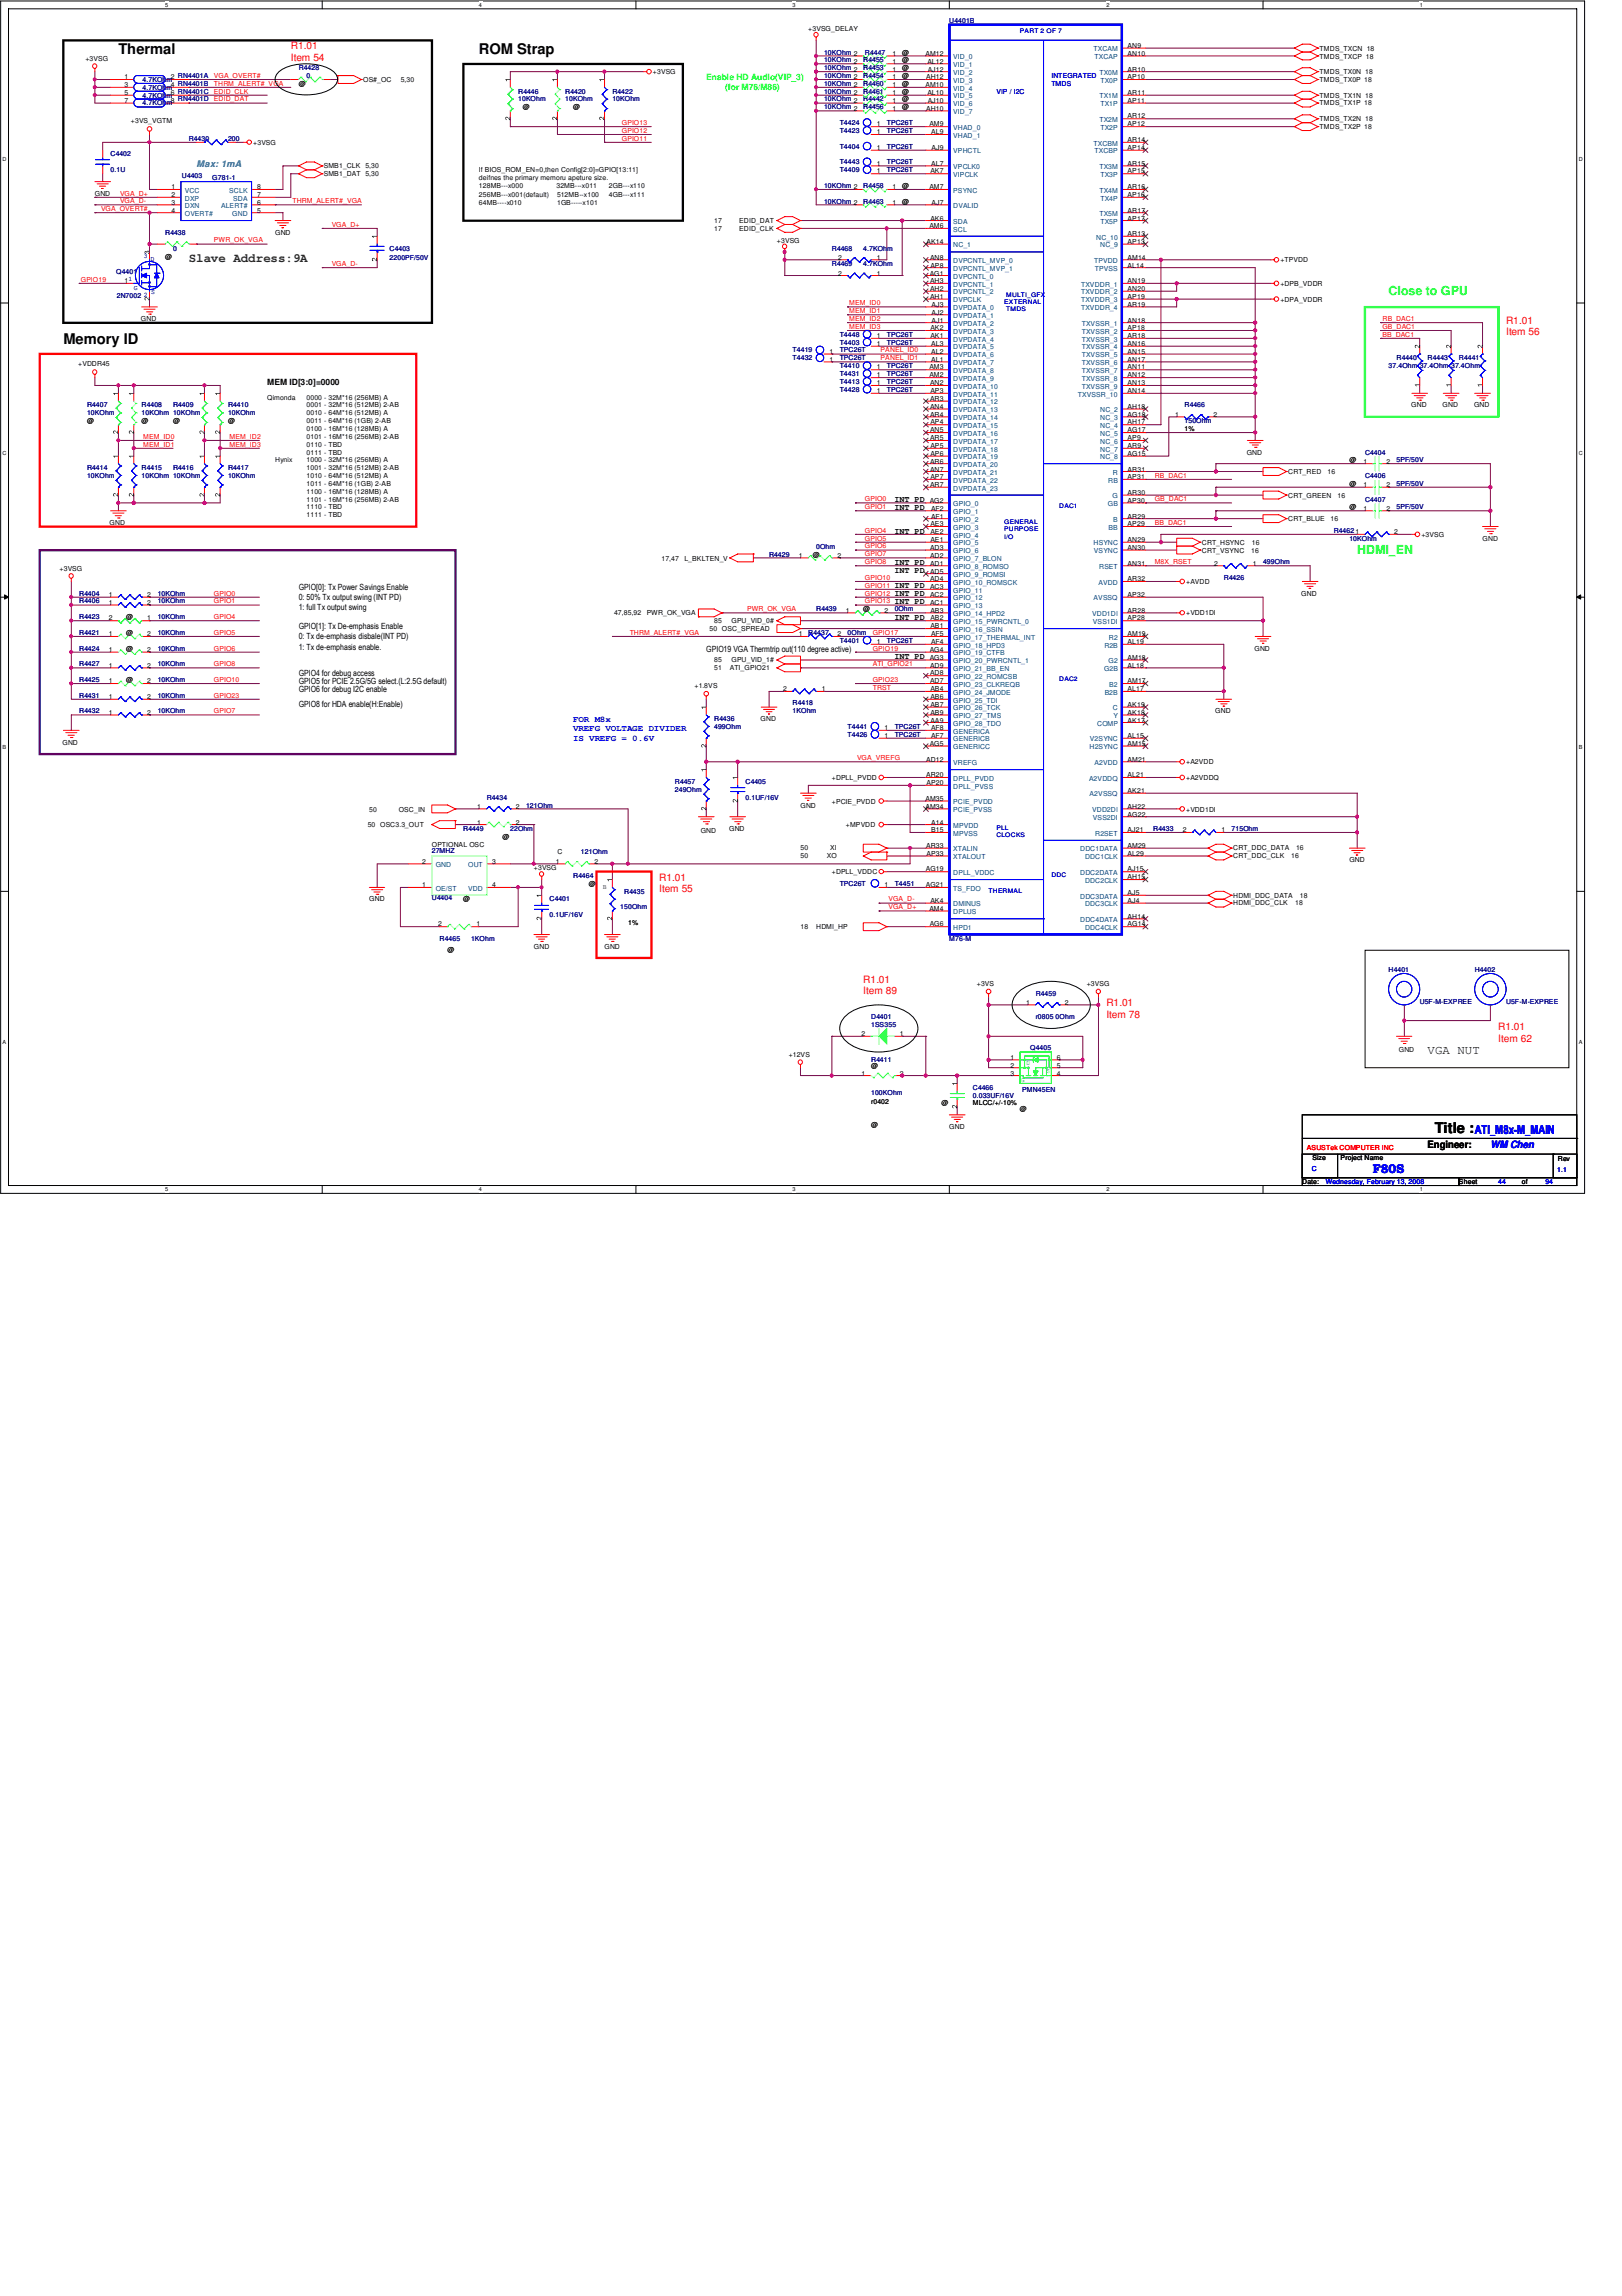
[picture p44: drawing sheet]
<svg xmlns="http://www.w3.org/2000/svg" width="210mm" height="297mm" viewBox="0 0 210 297" stroke-linecap="round" stroke-linejoin="round" font-family="sans-serif">
<defs><g id="words">
<g font-size="1.9">
<text x="15.3" y="7">Thermal</text>
<text x="62" y="7">ROM Strap</text>
<text x="8.2" y="44.5">Memory ID</text>
<text x="185.7" y="146.5">Title :</text>
</g>
<text font-size="1.6" fill="#008000" x="24.4" y="34">Slave Address:9A</text>
<g font-size="1.6" fill="#0f0">
<text x="179.7" y="38.1">Close to GPU</text>
<text x="175.6" y="71.6">HDMI_EN</text>
</g>
<text font-size="1.6" x="184.7" y="136.4">VGA NUT</text>
<g font-size="1.6" fill="#00f">
<text x="190.8" y="146.8">ATI_M8x-M_MAIN</text>
<text x="177.7" y="151.8">F80S</text>
</g>
<g font-size="1.3" fill="#f00">
<text x="37.6" y="6.4">R1.01</text>
<text x="37.6" y="7.9">Item 54</text>
<text x="194.9" y="41.9">R1.01</text>
<text x="194.9" y="43.4">Item 56</text>
<text x="85.3" y="114">R1.01</text>
<text x="85.3" y="115.4">Item 55</text>
<text x="111.7" y="127.1">R1.01</text>
<text x="111.7" y="128.7">Item 89</text>
<text x="143.2" y="130.2">R1.01</text>
<text x="143.2" y="131.7">Item 78</text>
<text x="193.9" y="133.2">R1.01</text>
<text x="193.9" y="134.7">Item 62</text>
</g>
<text font-size="1.3" x="184.7" y="148.5">Engineer:</text>
<text font-size="1.3" fill="#00f" x="192.9" y="148.5">WM Chen</text>
<text font-size="1.2" fill="#008080" x="25.4" y="21.5">Max: 1mA</text>
<g font-size="1.1" fill="#0f0">
<text x="91.4" y="10.3">Enable HD Audio(VIP_3)</text>
<text x="93.9" y="11.6">(for M76/M86)</text>
</g>
<g font-size="1.1">
<text x="34.6" y="49.9">MEM ID[3:0]=0000</text>
<text x="115.7" y="65">INT PD</text>
<text x="115.7" y="66">INT PD</text>
<text x="115.7" y="69">INT PD</text>
<text x="38.7" y="76.3">GPIO[0]: Tx Power Savings Enable</text>
<text x="38.7" y="77.6">0: 50% Tx output swing (INT PD)</text>
<text x="115.7" y="73.1">INT PD</text>
<text x="115.7" y="74.1">INT PD</text>
<text x="115.7" y="76.1">INT PD</text>
<text x="115.7" y="77.1">INT PD</text>
<text x="38.7" y="79">1: full Tx output swing</text>
<text x="38.7" y="81.4">GPIO[1]: Tx De-emphasis Enable</text>
<text x="38.7" y="82.7">0: Tx de-emphasis disbale(INT PD)</text>
<text x="115.7" y="78.1">INT PD</text>
<text x="115.7" y="80.2">INT PD</text>
<text x="38.7" y="87.5">GPIO4 for debug access</text>
<text x="38.7" y="84">1: Tx de-emphasis enable.</text>
<text x="38.7" y="88.5">GPIO5 for PCIE 2.5G/5G select.(L:2.5G default)</text>
<text x="38.7" y="89.5">GPIO6 for debug I2C enable</text>
<text x="91.4" y="84.4">GPIO19 VGA Thermtrip out(110 degree active)</text>
<text x="115.7" y="85.3">INT PD</text>
<text x="38.7" y="91.5">GPIO8 for HDA enable(H:Enable)</text>
</g>
<g font-size="1.1" fill="#00f">
<text x="74.2" y="93.4">FOR M8x</text>
<text x="74.2" y="94.6">VREFG VOLTAGE DIVIDER</text>
<text x="74.2" y="95.9">IS VREFG = 0.6V</text>
</g>
<g font-size=".9">
<text x="104.6" y="4">+3VSG_DELAY</text>
<text x="11" y="7.9">+3VSG</text>
<text x="16.1" y="10.2">1</text>
<text x="16.1" y="11.3">3</text>
<text x="22.1" y="10.2">2 RN4401A</text>
<text x="22.1" y="11.3">4 RN4401B</text>
<text x="38.7" y="11.1">@</text>
<text x="47" y="10.6">OS#_OC</text>
<text x="51.9" y="10.6">5,30</text>
<text x="84.5" y="9.6">+3VSG</text>
<text x="115.5" y="7.2">1</text>
<text x="115.5" y="8.3">1</text>
<text x="115.5" y="9.3">1</text>
<text x="115.5" y="10.2">1</text>
<text x="115.5" y="11.3">1</text>
<text x="116.8" y="8.1">@</text>
<text x="116.8" y="9.1">@</text>
<text x="116.8" y="10.1">@</text>
<text x="116.8" y="11.1">@</text>
<text x="116.8" y="7.1">@</text>
<text x="119.8" y="7.2">AM12</text>
<text x="119.8" y="11.3">AM10</text>
<text x="119.8" y="10.2">AH12</text>
<text x="120" y="8.3">AL12</text>
<text x="120.1" y="9.3">AJ12</text>
<text x="145.9" y="7.2">AN10</text>
<text x="145.9" y="6.2">AN9</text>
<text x="145.9" y="10.2">AP10</text>
<text x="145.9" y="9.3">AR10</text>
<text x="170.8" y="7.6">TMDS_TXCP 18</text>
<text x="170.8" y="10.6">TMDS_TX0P 18</text>
<text x="170.8" y="6.6">TMDS_TXCN 18</text>
<text x="170.8" y="9.6">TMDS_TX0N 18</text>
<text x="16.1" y="12.3">5</text>
<text x="16.1" y="13.3">7</text>
<text x="16.9" y="16">+3VS_VGTM</text>
<text x="22.1" y="12.3">6 RN4401C</text>
<text x="22.1" y="13.3">8 RN4401D</text>
<text x="67.6" y="14.1">@</text>
<text x="74.2" y="14.1">@</text>
<text x="113.5" y="17.4">1</text>
<text x="113.5" y="16.3">1</text>
<text x="115.5" y="13.3">1</text>
<text x="115.5" y="14.3">1</text>
<text x="115.5" y="12.3">1</text>
<text x="116.8" y="13.1">@</text>
<text x="116.8" y="14.1">@</text>
<text x="116.8" y="12.1">@</text>
<text x="119.8" y="14.3">AH10</text>
<text x="120" y="12.3">AL10</text>
<text x="120.1" y="13.3">AJ10</text>
<text x="120.3" y="16.3">AM9</text>
<text x="120.5" y="17.4">AL9</text>
<text x="145.9" y="13.3">AP11</text>
<text x="145.9" y="16.3">AP12</text>
<text x="145.9" y="12.3">AR11</text>
<text x="145.9" y="15.3">AR12</text>
<text x="170.8" y="13.6">TMDS_TX1P 18</text>
<text x="170.8" y="16.7">TMDS_TX2P 18</text>
<text x="170.8" y="15.7">TMDS_TX2N 18</text>
<text x="170.8" y="12.6">TMDS_TX1N 18</text>
<text x="32.8" y="18.7">+3VSG</text>
<text x="41.9" y="22.8">SMB1_DAT 5,30</text>
<text x="41.9" y="21.8">SMB1_CLK</text>
<text x="47.3" y="21.8">5,30</text>
<text x="62" y="22.3">If BIOS_ROM_EN=0,then Config[2:0]=GPIO[13:11]</text>
<text x="62" y="23.3">deifnes the primary memoru apeture size.</text>
<text x="113.5" y="19.4">1</text>
<text x="113.5" y="21.4">1</text>
<text x="113.5" y="22.4">1</text>
<text x="120.4" y="22.4">AK7</text>
<text x="120.5" y="21.4">AL7</text>
<text x="120.6" y="19.4">AJ9</text>
<text x="145.9" y="19.4">AP14</text>
<text x="145.9" y="18.4">AR14</text>
<text x="145.9" y="22.4">AP15</text>
<text x="145.9" y="21.4">AR15</text>
<text x="12.3" y="25.3">GND</text>
<text x="22.2" y="24.5">1</text>
<text x="22.2" y="27.5">4</text>
<text x="22.2" y="25.5">2</text>
<text x="22.2" y="26.5">3</text>
<text x="33.3" y="27.5">5</text>
<text x="33.3" y="25.5">7</text>
<text x="33.3" y="26.5">6</text>
<text x="33.3" y="24.5">8</text>
<text x="62" y="24.4">128MB---x000</text>
<text x="62" y="25.4">256MB---x001(default)</text>
<text x="62" y="26.5">64MB----x010</text>
<text x="72" y="24.4">32MB---x011</text>
<text x="72.1" y="25.4">512MB--x100</text>
<text x="72.1" y="26.5">1GB-----x101</text>
<text x="78.8" y="24.4">2GB---x110</text>
<text x="78.8" y="25.4">4GB---x111</text>
<text x="92.4" y="28.9">17</text>
<text x="92.4" y="29.9">17</text>
<text x="95.7" y="28.9">EDID_DAT</text>
<text x="95.7" y="29.9">EDID_CLK</text>
<text x="115.5" y="24.5">1</text>
<text x="115.5" y="26.5">1</text>
<text x="116.8" y="24.3">@</text>
<text x="116.8" y="26.3">@</text>
<text x="120.3" y="29.5">AM6</text>
<text x="120.3" y="24.5">AM7</text>
<text x="120.4" y="28.5">AK6</text>
<text x="120.6" y="26.5">AJ7</text>
<text x="145.9" y="25.5">AP16</text>
<text x="145.9" y="28.5">AP17</text>
<text x="145.9" y="24.5">AR16</text>
<text x="145.9" y="27.5">AR17</text>
<text x="21.4" y="33.4">@</text>
<text x="35.6" y="30.4">GND</text>
<text x="100.5" y="31.4">+3VSG</text>
<text x="108.5" y="35.6">2</text>
<text x="108.5" y="33.6">2</text>
<text x="113.5" y="35.6">1</text>
<text x="113.5" y="33.6">1</text>
<text x="119.9" y="31.6">AK14</text>
<text x="120.3" y="35.6">AG1</text>
<text x="120.4" y="33.6">AN8</text>
<text x="120.4" y="34.6">AP8</text>
<text x="145.9" y="34.6">AL14</text>
<text x="145.9" y="33.6">AM14</text>
<text x="145.9" y="31.6">AP13</text>
<text x="145.9" y="30.6">AR13</text>
<text x="165.7" y="34">+TPVDD</text>
<text x="16.1" y="36.7">1</text>
<text x="18.2" y="41.6">GND</text>
<text x="120.4" y="36.7">AH3</text>
<text x="120.4" y="37.7">AH2</text>
<text x="120.4" y="38.7">AH1</text>
<text x="120.6" y="39.7">AJ3</text>
<text x="120.6" y="40.7">AJ2</text>
<text x="120.6" y="41.7">AJ1</text>
<text x="145.9" y="36.7">AN19</text>
<text x="145.9" y="37.7">AN20</text>
<text x="145.9" y="38.7">AP19</text>
<text x="145.9" y="39.7">AR19</text>
<text x="145.9" y="41.7">AN18</text>
<text x="165.7" y="37">+DPB_VDDR</text>
<text x="165.7" y="39">+DPA_VDDR</text>
<text x="10.1" y="47.4">+VDDR45</text>
<text x="107.4" y="46.8">1</text>
<text x="107.4" y="45.8">1</text>
<text x="113.5" y="44.7">1</text>
<text x="113.5" y="47.8">1</text>
<text x="113.5" y="43.7">1</text>
<text x="120.3" y="47.8">AM3</text>
<text x="120.4" y="42.8">AK2</text>
<text x="120.4" y="43.7">AK1</text>
<text x="120.5" y="44.7">AL3</text>
<text x="120.5" y="45.8">AL2</text>
<text x="120.5" y="46.8">AL1</text>
<text x="145.9" y="42.8">AP18</text>
<text x="145.9" y="43.7">AR18</text>
<text x="145.9" y="44.7">AN16</text>
<text x="145.9" y="45.8">AN15</text>
<text x="145.9" y="46.8">AN17</text>
<text x="145.9" y="47.8">AN11</text>
<text x="34.6" y="51.7">Qimonda</text>
<text x="39.7" y="51.7">0000 - 32M*16 (256MB) A</text>
<text x="39.7" y="52.7">0001 - 32M*16 (512MB) 2-AB</text>
<text x="39.7" y="53.7">0010 - 64M*16 (512MB) A</text>
<text x="113.5" y="50.8">1</text>
<text x="113.5" y="48.8">1</text>
<text x="113.5" y="49.8">1</text>
<text x="120.3" y="48.8">AM2</text>
<text x="120.4" y="49.8">AN2</text>
<text x="120.4" y="51.9">AR3</text>
<text x="120.4" y="52.9">AN4</text>
<text x="120.4" y="53.9">AR4</text>
<text x="120.4" y="50.8">AP3</text>
<text x="145.9" y="52.9">AH18</text>
<text x="145.9" y="53.9">AG18</text>
<text x="145.9" y="48.8">AN12</text>
<text x="145.9" y="49.8">AN13</text>
<text x="145.9" y="50.8">AN14</text>
<text x="152.1" y="53.9">1</text>
<text x="157.1" y="53.9">2</text>
<text x="182.6" y="52.7">GND</text>
<text x="186.7" y="52.7">GND</text>
<text x="190.8" y="52.7">GND</text>
<text x="11.3" y="54.7">@</text>
<text x="18.3" y="54.7">@</text>
<text x="22.4" y="54.7">@</text>
<text x="29.5" y="54.7">@</text>
<text x="35.6" y="59.8">Hynix</text>
<text x="39.7" y="59.8">1000 - 32M*16 (256MB) A</text>
<text x="39.7" y="57.8">0110 - TBD</text>
<text x="39.7" y="58.8">0111 - TBD</text>
<text x="39.7" y="54.7">0011 - 64M*16 (1GB) 2-AB</text>
<text x="39.7" y="55.8">0100 - 16M*16 (128MB) A</text>
<text x="39.7" y="56.8">0101 - 16M*16 (256MB) 2-AB</text>
<text x="120.4" y="55.9">AN5</text>
<text x="120.4" y="56.9">AR5</text>
<text x="120.4" y="60">AR6</text>
<text x="120.4" y="54.9">AP4</text>
<text x="120.4" y="58">AP5</text>
<text x="120.4" y="59">AP6</text>
<text x="145.9" y="58">AR9</text>
<text x="145.9" y="59">AG15</text>
<text x="145.9" y="55.9">AG17</text>
<text x="145.9" y="56.9">AP9</text>
<text x="145.9" y="54.9">AH17</text>
<text x="153.3" y="55.8">1%</text>
<text x="161.3" y="58.8">GND</text>
<text x="174.6" y="59.8">@</text>
<text x="176.4" y="60">1</text>
<text x="179.4" y="60">2</text>
<text x="39.7" y="60.8">1001 - 32M*16 (512MB) 2-AB</text>
<text x="39.7" y="61.8">1010 - 64M*16 (512MB) A</text>
<text x="39.7" y="62.9">1011 - 64M*16 (1GB) 2-AB</text>
<text x="39.7" y="63.9">1100 - 16M*16 (128MB) A</text>
<text x="39.7" y="64.9">1101 - 16M*16 (256MB) 2-AB</text>
<text x="39.7" y="65.9">1110 - TBD</text>
<text x="120.3" y="65.1">AG2</text>
<text x="120.4" y="61">AN7</text>
<text x="120.4" y="63">AR7</text>
<text x="120.4" y="62">AP7</text>
<text x="145.9" y="61">AR31</text>
<text x="145.9" y="64">AR30</text>
<text x="145.9" y="62">AP31</text>
<text x="145.9" y="65.1">AP30</text>
<text x="166.7" y="61.3">CRT_RED</text>
<text x="166.7" y="64.4">CRT_GREEN</text>
<text x="171.8" y="61.3">16</text>
<text x="173.1" y="64.4">16</text>
<text x="174.6" y="65.9">@</text>
<text x="174.6" y="62.9">@</text>
<text x="176.4" y="63">1</text>
<text x="179.4" y="63">2</text>
<text x="14.2" y="67.9">GND</text>
<text x="39.7" y="66.9">1111 - TBD</text>
<text x="120.4" y="71.2">AD3</text>
<text x="120.4" y="68.1">AE3</text>
<text x="120.4" y="69.1">AE2</text>
<text x="120.4" y="70.1">AE1</text>
<text x="120.5" y="66.1">AF2</text>
<text x="120.5" y="67.1">AF1</text>
<text x="145.9" y="67.1">AR29</text>
<text x="145.9" y="68.1">AP29</text>
<text x="145.9" y="71.2">AN30</text>
<text x="145.9" y="70.1">AN29</text>
<text x="155.5" y="70.5">CRT_HSYNC</text>
<text x="155.5" y="71.5">CRT_VSYNC</text>
<text x="161.9" y="71.5">16</text>
<text x="162" y="70.5">16</text>
<text x="166.7" y="67.4">CRT_BLUE</text>
<text x="172.2" y="67.4">16</text>
<text x="175.4" y="69.1">1</text>
<text x="176.4" y="66.1">1</text>
<text x="179.4" y="66.1">2</text>
<text x="180.4" y="69.1">2</text>
<text x="183.9" y="69.5">+3VSG</text>
<text x="191.9" y="70">GND</text>
<text x="7.7" y="73.8">+3VSG</text>
<text x="14.1" y="77.2">1</text>
<text x="19" y="77.2">2</text>
<text x="85.6" y="72.5">17,47</text>
<text x="88.6" y="72.5">L_BKLTEN_V</text>
<text x="103.4" y="72.2">1</text>
<text x="105.2" y="72">@</text>
<text x="108.4" y="72.2">2</text>
<text x="120.4" y="72.2">AD2</text>
<text x="120.4" y="73.2">AD1</text>
<text x="120.4" y="74.2">AD5</text>
<text x="120.4" y="75.2">AD4</text>
<text x="120.4" y="76.2">AC3</text>
<text x="120.4" y="77.2">AC2</text>
<text x="145.9" y="73.2">AN31</text>
<text x="145.9" y="75.2">AR32</text>
<text x="145.9" y="77.2">AP32</text>
<text x="153.5" y="75.6">+AVDD</text>
<text x="157.1" y="73.2">2</text>
<text x="162.1" y="73.2">1</text>
<text x="168.4" y="77">GND</text>
<text x="14.1" y="82.3">1</text>
<text x="14.1" y="80.3">2</text>
<text x="14.1" y="78.2">1</text>
<text x="16.3" y="82.1">@</text>
<text x="16.3" y="80.1">@</text>
<text x="19" y="82.3">2</text>
<text x="19" y="80.3">1</text>
<text x="19" y="78.2">2</text>
<text x="79.5" y="79.6">47,85,92</text>
<text x="83.7" y="79.6">PWR_OK_VGA</text>
<text x="91.8" y="81.6">50 OSC_SPREAD</text>
<text x="92.4" y="80.6">85</text>
<text x="94.7" y="80.6">GPU_VID_0#</text>
<text x="103.4" y="82.3">1</text>
<text x="108.4" y="82.3">2</text>
<text x="109.5" y="79.2">1</text>
<text x="111.7" y="79.1">@</text>
<text x="113.5" y="83.3">1</text>
<text x="114.5" y="79.2">2</text>
<text x="120.4" y="78.2">AC1</text>
<text x="120.4" y="79.2">AB3</text>
<text x="120.4" y="80.3">AB2</text>
<text x="120.4" y="81.3">AB1</text>
<text x="120.5" y="82.3">AF5</text>
<text x="120.5" y="83.3">AF4</text>
<text x="145.9" y="82.3">AM19</text>
<text x="145.9" y="83.3">AL19</text>
<text x="145.9" y="80.3">AP28</text>
<text x="145.9" y="79.2">AR28</text>
<text x="153.5" y="79.6">+VDD1DI</text>
<text x="14.1" y="86.4">1</text>
<text x="14.1" y="84.3">1</text>
<text x="14.1" y="88.4">1</text>
<text x="16.3" y="84.2">@</text>
<text x="16.3" y="88.2">@</text>
<text x="19" y="86.4">2</text>
<text x="19" y="84.3">2</text>
<text x="19" y="88.4">2</text>
<text x="89.9" y="89">+1.8VS</text>
<text x="92.4" y="86.7">51</text>
<text x="92.4" y="85.7">85</text>
<text x="94.4" y="86.7">ATI_GPIO21</text>
<text x="94.7" y="85.7">GPU_VID_1#</text>
<text x="101.3" y="89.4">2</text>
<text x="106.3" y="89.4">1</text>
<text x="120.3" y="84.3">AG4</text>
<text x="120.3" y="85.3">AG3</text>
<text x="120.4" y="86.4">AD9</text>
<text x="120.4" y="87.4">AD8</text>
<text x="120.4" y="88.4">AD7</text>
<text x="120.4" y="89.4">AB4</text>
<text x="145.9" y="88.4">AM17</text>
<text x="145.9" y="85.3">AM18</text>
<text x="145.9" y="89.4">AL17</text>
<text x="145.9" y="86.4">AL18</text>
<text x="162.3" y="84.2">GND</text>
<text x="14.1" y="92.5">1</text>
<text x="14.1" y="90.4">1</text>
<text x="19" y="92.5">2</text>
<text x="19" y="90.4">2</text>
<text x="98.4" y="93.3">GND</text>
<text x="114.5" y="95.5">1</text>
<text x="114.5" y="94.5">1</text>
<text x="120.4" y="90.4">AB6</text>
<text x="120.4" y="91.4">AB7</text>
<text x="120.4" y="92.5">AB9</text>
<text x="120.4" y="93.5">AA9</text>
<text x="120.5" y="94.5">AF8</text>
<text x="120.5" y="95.5">AF7</text>
<text x="145.9" y="91.4">AK19</text>
<text x="145.9" y="95.5">AL15</text>
<text x="145.9" y="93.5">AK17</text>
<text x="145.9" y="92.5">AK18</text>
<text x="157.3" y="92.3">GND</text>
<text x="8.1" y="96.4">GND</text>
<text x="107.7" y="100.9">+DPLL_PVDD</text>
<text x="119.8" y="100.6">AR20</text>
<text x="119.8" y="98.6">AD12</text>
<text x="119.9" y="101.6">AP20</text>
<text x="120.3" y="96.5">AG5</text>
<text x="145.9" y="98.6">AM21</text>
<text x="145.9" y="96.5">AM15</text>
<text x="145.9" y="100.6">AL21</text>
<text x="153.5" y="100.9">+A2VDDQ</text>
<text x="153.5" y="98.9">+A2VDD</text>
<text x="47.6" y="107">50 OSC3.3_OUT</text>
<text x="47.8" y="105">50</text>
<text x="51.6" y="105">OSC_IN</text>
<text x="61.8" y="106.7">1</text>
<text x="61.8" y="104.6">1</text>
<text x="66.8" y="106.7">2</text>
<text x="66.8" y="104.6">2</text>
<text x="90.7" y="107.7">GND</text>
<text x="94.4" y="107.5">GND</text>
<text x="103.6" y="104.5">GND</text>
<text x="107.7" y="104">+PCIE_PVDD</text>
<text x="109.5" y="107">+MPVDD</text>
<text x="119.8" y="103.6">AM35</text>
<text x="119.8" y="104.6">AM34</text>
<text x="120.5" y="106.7">A14</text>
<text x="120.5" y="107.7">B15</text>
<text x="145.9" y="107.7">AJ21</text>
<text x="145.9" y="102.6">AK21</text>
<text x="145.9" y="105.7">AG22</text>
<text x="145.9" y="104.6">AH22</text>
<text x="153.1" y="107.7">2</text>
<text x="153.5" y="105">+VDD1DI</text>
<text x="158.1" y="107.7">1</text>
<text x="54.7" y="111.7">2</text>
<text x="55.9" y="109.5">OPTIONAL OSC</text>
<text x="63.7" y="111.7">3</text>
<text x="65" y="108.5">@</text>
<text x="69.1" y="112.6">+3VSG</text>
<text x="71.9" y="111.7">1</text>
<text x="72.1" y="110.5">C</text>
<text x="76.9" y="111.7">2</text>
<text x="103.6" y="111">50</text>
<text x="103.6" y="110">50</text>
<text x="107" y="111">XO</text>
<text x="107.4" y="110">XI</text>
<text x="107.7" y="113.1">+DPLL_VDDC</text>
<text x="119.8" y="112.7">AG19</text>
<text x="119.8" y="109.7">AR33</text>
<text x="119.9" y="110.7">AP33</text>
<text x="145.9" y="109.7">AM29</text>
<text x="145.9" y="112.7">AJ15</text>
<text x="145.9" y="110.7">AL29</text>
<text x="145.9" y="113.7">AH15</text>
<text x="159.6" y="110">CRT_DDC_DATA</text>
<text x="159.6" y="111">CRT_DDC_CLK</text>
<text x="167.1" y="111">16</text>
<text x="167.7" y="110">16</text>
<text x="174.6" y="111.5">GND</text>
<text x="47.8" y="116.6">GND</text>
<text x="54.7" y="114.8">1</text>
<text x="56.7" y="119.8">2</text>
<text x="59.9" y="116.6">@</text>
<text x="61.7" y="119.8">1</text>
<text x="63.7" y="114.8">4</text>
<text x="76.2" y="114.6">@</text>
<text x="78" y="115">B</text>
<text x="81.3" y="119.7">1%</text>
<text x="114.5" y="114.8">1</text>
<text x="119.8" y="114.8">AG21</text>
<text x="120.3" y="117.8">AM4</text>
<text x="120.3" y="119.8">AG6</text>
<text x="120.4" y="116.8">AK4</text>
<text x="145.9" y="115.8">AJ5</text>
<text x="145.9" y="118.8">AH14</text>
<text x="145.9" y="116.8">AJ4</text>
<text x="145.9" y="119.8">AG14</text>
<text x="159.6" y="117.1">HDMI_DDC_CLK</text>
<text x="159.6" y="116.1">HDMI_DDC_DATA</text>
<text x="167.6" y="117.1">18</text>
<text x="168.2" y="116.1">18</text>
<text x="57.9" y="123.1">@</text>
<text x="69.1" y="122.7">GND</text>
<text x="78.2" y="122.7">GND</text>
<text x="103.6" y="120.2">18</text>
<text x="105.6" y="120.2">HDMI_HP</text>
<text x="126.4" y="127.6">+3VS</text>
<text x="132.8" y="130">1</text>
<text x="137.8" y="130">2</text>
<text x="140.6" y="127.6">+3VSG</text>
<text x="102.1" y="136.7">+12VS</text>
<text x="111.5" y="134.1">2</text>
<text x="116.5" y="134.1">1</text>
<text x="130.8" y="137.1">1</text>
<text x="136.8" y="137.1">6</text>
<text x="181" y="136.1">GND</text>
<text x="111.5" y="139.1">1</text>
<text x="112.7" y="142.8">r0402</text>
<text x="112.7" y="138.2">@</text>
<text x="116.5" y="139.1">2</text>
<text x="121.8" y="143">@</text>
<text x="125.9" y="143">MLCC/+/-10%</text>
<text x="130.8" y="138.1">2</text>
<text x="130.8" y="139.1">3</text>
<text x="132" y="143.7">@</text>
<text x="136.8" y="138.1">5</text>
<text x="136.8" y="139.1">4</text>
<text x="112.7" y="145.8">@</text>
<text x="122.9" y="146">GND</text>
<text x="168.5" y="153.2">Date:</text>
<text x="169.8" y="150.1">Size</text>
<text x="173.5" y="150.1">Project Name</text>
<text x="188.8" y="153.2">Sheet</text>
<text x="196.9" y="153.2">of</text>
<text x="201.6" y="150.2">Rev</text>
</g>
<g font-size=".9" fill="#000080">
<text x="122.9" y="3">U4401B</text>
<text x="18.5" y="10.6">4.7KOhm</text>
<text x="18.5" y="11.6">4.7KOhm</text>
<text x="38.7" y="9.1">R4428</text>
<text x="39.7" y="10.1">0</text>
<text x="106.6" y="8.1">10KOhm 2</text>
<text x="106.6" y="9.1">10KOhm 2</text>
<text x="106.6" y="10.1">10KOhm 2</text>
<text x="106.6" y="11.1">10KOhm 2</text>
<text x="106.6" y="7.1">10KOhm 2</text>
<text x="111.7" y="8.1">R4455</text>
<text x="111.7" y="9.1">R4453</text>
<text x="111.7" y="10.1">R4454</text>
<text x="111.7" y="11.1">R4460</text>
<text x="111.9" y="7.1">R4447</text>
<text x="18.5" y="12.6">4.7KOhm</text>
<text x="18.5" y="13.6">4.7KOhm</text>
<text x="67.1" y="12.1">R4446</text>
<text x="67.1" y="13.1">10KOhm</text>
<text x="73.2" y="12.1">R4420</text>
<text x="73.2" y="13.1">10KOhm</text>
<text x="79.2" y="12.1">R4422</text>
<text x="79.2" y="13.1">10KOhm</text>
<text x="106.6" y="13.1">10KOhm 2</text>
<text x="106.6" y="14.1">10KOhm 2</text>
<text x="106.6" y="12.1">10KOhm 2</text>
<text x="108.7" y="17.2">T4423</text>
<text x="108.7" y="16.2">T4424</text>
<text x="111.7" y="13.1">R4442</text>
<text x="111.7" y="14.1">R4456</text>
<text x="111.7" y="12.1">R4461</text>
<text x="114.8" y="17.2">TPC26T</text>
<text x="114.8" y="16.2">TPC26T</text>
<text x="14.3" y="20.2">C4402</text>
<text x="14.3" y="22.3">0.1U</text>
<text x="23.5" y="23.1">U4403</text>
<text x="24.4" y="18.2">R4430</text>
<text x="27.5" y="23.3">G781-1</text>
<text x="29.5" y="18.2">200</text>
<text x="108.7" y="19.2">T4404</text>
<text x="108.7" y="21.3">T4443</text>
<text x="108.7" y="22.3">T4409</text>
<text x="114.8" y="19.2">TPC26T</text>
<text x="114.8" y="21.3">TPC26T</text>
<text x="114.8" y="22.3">TPC26T</text>
<text x="106.6" y="24.3">10KOhm 2</text>
<text x="106.6" y="26.3">10KOhm 2</text>
<text x="111.7" y="24.3">R4458</text>
<text x="111.7" y="26.3">R4463</text>
<text x="15" y="35.5">Q4401</text>
<text x="21.4" y="30.4">R4438</text>
<text x="22.4" y="32.4">0</text>
<text x="50.4" y="32.4">C4403</text>
<text x="50.4" y="33.7">2200PF/50V</text>
<text x="107.7" y="34.5">R4469</text>
<text x="107.7" y="32.4">R4468</text>
<text x="111.7" y="34.5">4.7KOhm</text>
<text x="111.7" y="32.4">4.7KOhm</text>
<text x="15.1" y="38.5">2N7002</text>
<text x="102.6" y="46.6">T4432</text>
<text x="102.6" y="45.6">T4419</text>
<text x="108.7" y="44.6">T4403</text>
<text x="108.7" y="47.6">T4410</text>
<text x="108.7" y="43.6">T4448</text>
<text x="108.7" y="46.6">TPC26T</text>
<text x="108.7" y="45.6">TPC26T</text>
<text x="114.8" y="44.6">TPC26T</text>
<text x="114.8" y="47.6">TPC26T</text>
<text x="114.8" y="43.6">TPC26T</text>
<text x="179.7" y="47.6">37.4Ohm 37.4Ohm 37.4Ohm</text>
<text x="180.7" y="46.6">R4440</text>
<text x="184.7" y="46.6">R4443</text>
<text x="188.8" y="46.6">R4441</text>
<text x="11.3" y="52.7">R4407</text>
<text x="11.3" y="53.7">10KOhm</text>
<text x="18.3" y="52.7">R4408</text>
<text x="18.3" y="53.7">10KOhm 10KOhm</text>
<text x="22.4" y="52.7">R4409</text>
<text x="29.5" y="52.7">R4410</text>
<text x="29.5" y="53.7">10KOhm</text>
<text x="108.7" y="50.7">T4428</text>
<text x="108.7" y="48.6">T4431</text>
<text x="108.7" y="49.7">T4413</text>
<text x="114.8" y="50.7">TPC26T</text>
<text x="114.8" y="48.6">TPC26T</text>
<text x="114.8" y="49.7">TPC26T</text>
<text x="153.3" y="52.7">R4466</text>
<text x="153.3" y="54.7">150Ohm</text>
<text x="176.7" y="58.8">C4404</text>
<text x="180.7" y="59.8">5PF/50V</text>
<text x="11.3" y="60.8">R4414</text>
<text x="11.3" y="61.8">10KOhm</text>
<text x="18.3" y="60.8">R4415</text>
<text x="18.3" y="61.8">10KOhm 10KOhm</text>
<text x="22.4" y="60.8">R4416</text>
<text x="29.5" y="60.8">R4417</text>
<text x="29.5" y="61.8">10KOhm</text>
<text x="176.7" y="64.9">C4407</text>
<text x="176.7" y="61.8">C4406</text>
<text x="180.7" y="65.9">5PF/50V</text>
<text x="180.7" y="62.9">5PF/50V</text>
<text x="105.6" y="71">0Ohm</text>
<text x="172.6" y="69">R4462</text>
<text x="174.6" y="70">10KOhm</text>
<text x="10.2" y="77">R4404</text>
<text x="20.4" y="77">10KOhm</text>
<text x="99.5" y="72">R4429</text>
<text x="158.4" y="75.1">R4426</text>
<text x="163.4" y="73">499Ohm</text>
<text x="10.2" y="82.1">R4421</text>
<text x="10.2" y="80.1">R4423</text>
<text x="10.2" y="78.1">R4406</text>
<text x="20.4" y="82.1">10KOhm</text>
<text x="20.4" y="80.1">10KOhm</text>
<text x="20.4" y="78.1">10KOhm</text>
<text x="104.6" y="82.1">R4437</text>
<text x="105.6" y="79.1">R4439</text>
<text x="108.7" y="83.1">T4401</text>
<text x="109.7" y="82.1">0Ohm</text>
<text x="114.8" y="83.1">TPC26T</text>
<text x="115.8" y="79.1">0Ohm</text>
<text x="10.2" y="86.2">R4427</text>
<text x="10.2" y="84.2">R4424</text>
<text x="10.2" y="88.2">R4425</text>
<text x="20.4" y="86.2">10KOhm</text>
<text x="20.4" y="84.2">10KOhm</text>
<text x="20.4" y="88.2">10KOhm</text>
<text x="10.2" y="92.3">R4432</text>
<text x="10.2" y="90.3">R4431</text>
<text x="20.4" y="92.3">10KOhm</text>
<text x="20.4" y="90.3">10KOhm</text>
<text x="92.4" y="93.3">R4436</text>
<text x="92.4" y="94.3">499Ohm</text>
<text x="102.6" y="91.3">R4418</text>
<text x="102.6" y="92.3">1KOhm</text>
<text x="109.7" y="95.3">T4426</text>
<text x="109.7" y="94.3">T4441</text>
<text x="115.8" y="95.3">TPC26T</text>
<text x="115.8" y="94.3">TPC26T</text>
<text x="87.3" y="101.4">R4457</text>
<text x="96.5" y="101.4">C4405</text>
<text x="59.9" y="107.5">R4449</text>
<text x="63" y="103.5">R4434</text>
<text x="66" y="107.5">22Ohm</text>
<text x="68.1" y="104.5">121Ohm</text>
<text x="87.3" y="102.4">249Ohm</text>
<text x="96.5" y="103.5">0.1UF/16V</text>
<text x="149.2" y="107.5">R4433</text>
<text x="159.4" y="107.5">715Ohm</text>
<text x="55.9" y="110.3">27MHZ</text>
<text x="74.2" y="113.6">R4464</text>
<text x="75.2" y="110.5">121Ohm</text>
<text x="55.9" y="116.4">U4404</text>
<text x="71.1" y="116.6">C4401</text>
<text x="71.1" y="118.7">0.1UF/16V</text>
<text x="80.3" y="117.6">150Ohm</text>
<text x="80.8" y="115.6">R4435</text>
<text x="108.7" y="114.6">TPC26T</text>
<text x="115.8" y="114.6">T4451</text>
<text x="56.9" y="121.7">R4465</text>
<text x="61" y="121.7">1KOhm</text>
<text x="122.9" y="121.7">M76-M</text>
<text x="179.7" y="125.8">H4401</text>
<text x="190.8" y="125.8">H4402</text>
<text x="112.7" y="131.9">D4401</text>
<text x="134" y="128.8">R4459</text>
<text x="134" y="131.9">r0805 0Ohm</text>
<text x="183.7" y="129.8">U5F-M-EXPREE</text>
<text x="194.9" y="129.8">U5F-M-EXPREE</text>
<text x="112.7" y="137.5">R4411</text>
<text x="112.7" y="132.9">1SS355</text>
<text x="133.3" y="135.8">Q4405</text>
<text x="112.7" y="141.6">100KOhm</text>
<text x="125.9" y="141">C4466</text>
<text x="125.9" y="142">0.033UF/16V</text>
<text x="132.3" y="141.2">PMN45EN</text>
</g>
<g font-size=".9" fill="#f00">
<text x="27.7" y="11.1">THRM_ALERT#_VGA</text>
<text x="27.7" y="10.1">VGA_OVERT#</text>
<text x="27.7" y="13.1">EDID_DAT</text>
<text x="27.7" y="12.1">EDID_CLK</text>
<text x="80.5" y="17.2">GPIO12</text>
<text x="80.5" y="16.2">GPIO13</text>
<text x="80.5" y="18.2">GPIO11</text>
<text x="13.1" y="27.3">VGA_OVERT#</text>
<text x="15.5" y="26.3">VGA_D-</text>
<text x="15.5" y="25.3">VGA_D+</text>
<text x="37.8" y="26.3">THRM_ALERT#_VGA</text>
<text x="42.9" y="29.3">VGA_D+</text>
<text x="27.7" y="31.4">PWR_OK_VGA</text>
<text x="42.9" y="34.4">VGA_D-</text>
<text x="10.5" y="36.4">GPIO19</text>
<text x="109.9" y="39.5">MEM_ID0</text>
<text x="109.9" y="40.5">MEM_ID1</text>
<text x="109.9" y="41.5">MEM_ID2</text>
<text x="178.9" y="41.5">RB_DAC1</text>
<text x="109.9" y="42.5">MEM_ID3</text>
<text x="114" y="46.6">PANEL_ID1</text>
<text x="114" y="45.6">PANEL_ID0</text>
<text x="178.9" y="42.5">GB_DAC1</text>
<text x="178.9" y="43.6">BB_DAC1</text>
<text x="18.5" y="56.8">MEM_ID0</text>
<text x="18.5" y="57.8">MEM_ID1</text>
<text x="29.7" y="57.8">MEM_ID3</text>
<text x="29.7" y="56.8">MEM_ID2</text>
<text x="111.9" y="64.9">GPIO0</text>
<text x="111.9" y="65.9">GPIO1</text>
<text x="149.4" y="61.8">RB_DAC1</text>
<text x="149.4" y="64.9">GB_DAC1</text>
<text x="111.9" y="68.9">GPIO4</text>
<text x="111.9" y="72">GPIO7</text>
<text x="111.9" y="71">GPIO6</text>
<text x="111.9" y="69.9">GPIO5</text>
<text x="149.4" y="67.9">BB_DAC1</text>
<text x="27.7" y="77">GPIO0</text>
<text x="111.9" y="77">GPIO12</text>
<text x="111.9" y="73">GPIO8</text>
<text x="111.9" y="75">GPIO10</text>
<text x="111.9" y="76">GPIO11</text>
<text x="149.4" y="73">M8X_RSET</text>
<text x="27.7" y="78.1">GPIO1</text>
<text x="27.7" y="80.1">GPIO4</text>
<text x="27.7" y="82.1">GPIO5</text>
<text x="81.5" y="82.1">THRM_ALERT#_VGA</text>
<text x="96.7" y="79.1">PWR_OK_VGA</text>
<text x="111.9" y="78.1">GPIO13</text>
<text x="112.9" y="82.1">GPIO17</text>
<text x="27.7" y="84.2">GPIO6</text>
<text x="27.7" y="86.2">GPIO8</text>
<text x="27.7" y="88.2">GPIO10</text>
<text x="112.9" y="88.2">GPIO23</text>
<text x="112.9" y="84.2">GPIO19</text>
<text x="112.9" y="89.2">TRST</text>
<text x="112.9" y="86.2">ATI_GPIO21</text>
<text x="27.7" y="90.3">GPIO23</text>
<text x="27.7" y="92.3">GPIO7</text>
<text x="110.9" y="98.3">VGA_VREFG</text>
<text x="115" y="117.6">VGA_D+</text>
<text x="115" y="116.6">VGA_D-</text>
<text x="169.1" y="148.7">ASUSTek COMPUTER INC</text>
</g>
<g font-size=".9" fill="#004080">
<text x="123.4" y="7.7">VID_0</text>
<text x="123.4" y="8.7">VID_1</text>
<text x="123.4" y="11.7">VID_4</text>
<text x="123.4" y="10.7">VID_3</text>
<text x="123.4" y="9.7">VID_2</text>
<text x="141.5" y="6.6">TXCAM</text>
<text x="141.6" y="7.7">TXCAP</text>
<text x="142.3" y="9.7">TX0M</text>
<text x="142.4" y="10.7">TX0P</text>
<text x="123.4" y="16.8">VHAD_0</text>
<text x="123.4" y="17.8">VHAD_1</text>
<text x="123.4" y="13.8">VID_6</text>
<text x="123.4" y="12.7">VID_5</text>
<text x="123.4" y="14.8">VID_7</text>
<text x="142.3" y="12.7">TX1M</text>
<text x="142.3" y="15.8">TX2M</text>
<text x="142.4" y="13.8">TX1P</text>
<text x="142.4" y="16.8">TX2P</text>
<text x="123.4" y="21.9">VPCLK0</text>
<text x="123.4" y="19.9">VPHCTL</text>
<text x="123.4" y="22.9">VIPCLK</text>
<text x="141.5" y="18.8">TXCBM</text>
<text x="141.6" y="19.9">TXCBP</text>
<text x="142.3" y="21.9">TX3M</text>
<text x="142.4" y="22.9">TX3P</text>
<text x="23.9" y="24.9">VCC</text>
<text x="23.9" y="27.9">OVERT#</text>
<text x="23.9" y="25.9">DXP</text>
<text x="23.9" y="26.9">DXN</text>
<text x="28.6" y="26.9">ALERT#</text>
<text x="29.7" y="24.9">SCLK</text>
<text x="30.1" y="27.9">GND</text>
<text x="30.2" y="25.9">SDA</text>
<text x="123.4" y="30">SCL</text>
<text x="123.4" y="29">SDA</text>
<text x="123.4" y="26.9">DVALID</text>
<text x="123.4" y="24.9">PSYNC</text>
<text x="142.3" y="24.9">TX4M</text>
<text x="142.3" y="27.9">TX5M</text>
<text x="142.4" y="25.9">TX4P</text>
<text x="142.4" y="29">TX5P</text>
<text x="123.4" y="34">DVPCNTL_MVP_0</text>
<text x="123.4" y="35.1">DVPCNTL_MVP_1</text>
<text x="123.4" y="32">NC_1</text>
<text x="141.6" y="34">TPVDD</text>
<text x="141.7" y="35.1">TPVSS</text>
<text x="141.9" y="31">NC_10</text>
<text x="142.4" y="32">NC_9</text>
<text x="123.4" y="36.1">DVPCNTL_0</text>
<text x="123.4" y="37.1">DVPCNTL_1</text>
<text x="123.4" y="38.1">DVPCNTL_2</text>
<text x="123.4" y="39.1">DVPCLK</text>
<text x="123.4" y="40.1">DVPDATA_0</text>
<text x="123.4" y="41.1">DVPDATA_1</text>
<text x="139.9" y="37.1">TXVDDR_1</text>
<text x="139.9" y="38.1">TXVDDR_2</text>
<text x="139.9" y="39.1">TXVDDR_3</text>
<text x="139.9" y="40.1">TXVDDR_4</text>
<text x="123.4" y="42.2">DVPDATA_2</text>
<text x="123.4" y="43.2">DVPDATA_3</text>
<text x="123.4" y="44.2">DVPDATA_4</text>
<text x="123.4" y="45.2">DVPDATA_5</text>
<text x="123.4" y="46.2">DVPDATA_6</text>
<text x="123.4" y="47.2">DVPDATA_7</text>
<text x="140" y="43.2">TXVSSR_2</text>
<text x="140" y="44.2">TXVSSR_3</text>
<text x="140" y="45.2">TXVSSR_4</text>
<text x="140" y="46.2">TXVSSR_5</text>
<text x="140" y="47.2">TXVSSR_6</text>
<text x="140" y="42.2">TXVSSR_1</text>
<text x="123.4" y="48.3">DVPDATA_8</text>
<text x="123.4" y="49.3">DVPDATA_9</text>
<text x="123.4" y="50.3">DVPDATA_10</text>
<text x="123.4" y="51.3">DVPDATA_11</text>
<text x="123.4" y="52.3">DVPDATA_12</text>
<text x="123.4" y="53.3">DVPDATA_13</text>
<text x="139.5" y="51.3">TXVSSR_10</text>
<text x="140" y="48.3">TXVSSR_7</text>
<text x="140" y="49.3">TXVSSR_8</text>
<text x="140" y="50.3">TXVSSR_9</text>
<text x="142.4" y="53.3">NC_2</text>
<text x="123.4" y="54.4">DVPDATA_14</text>
<text x="123.4" y="55.4">DVPDATA_15</text>
<text x="123.4" y="56.4">DVPDATA_16</text>
<text x="123.4" y="57.4">DVPDATA_17</text>
<text x="123.4" y="58.4">DVPDATA_18</text>
<text x="123.4" y="59.4">DVPDATA_19</text>
<text x="142.4" y="58.4">NC_7</text>
<text x="142.4" y="59.4">NC_8</text>
<text x="142.4" y="56.4">NC_5</text>
<text x="142.4" y="57.4">NC_6</text>
<text x="142.4" y="54.4">NC_3</text>
<text x="142.4" y="55.4">NC_4</text>
<text x="123.4" y="65.5">GPIO_0</text>
<text x="123.4" y="60.4">DVPDATA_20</text>
<text x="123.4" y="61.4">DVPDATA_21</text>
<text x="123.4" y="62.4">DVPDATA_22</text>
<text x="123.4" y="63.5">DVPDATA_23</text>
<text x="143.4" y="65.5">GB</text>
<text x="143.4" y="62.4">RB</text>
<text x="144" y="64.5">G</text>
<text x="144" y="61.4">R</text>
<text x="123.4" y="66.5">GPIO_1</text>
<text x="123.4" y="67.5">GPIO_2</text>
<text x="123.4" y="68.5">GPIO_3</text>
<text x="123.4" y="69.6">GPIO_4</text>
<text x="123.4" y="70.6">GPIO_5</text>
<text x="123.4" y="71.6">GPIO_6</text>
<text x="141.5" y="70.6">HSYNC</text>
<text x="141.6" y="71.6">VSYNC</text>
<text x="143.5" y="68.5">BB</text>
<text x="144.1" y="67.5">B</text>
<text x="123.4" y="72.6">GPIO_7_BLON</text>
<text x="123.4" y="73.6">GPIO_8_ROMSO</text>
<text x="123.4" y="74.6">GPIO_9_ROMSI</text>
<text x="123.4" y="75.6">GPIO_10_ROMSCK</text>
<text x="123.4" y="76.7">GPIO_11</text>
<text x="123.4" y="77.7">GPIO_12</text>
<text x="141.5" y="77.7">AVSSQ</text>
<text x="142.2" y="75.6">AVDD</text>
<text x="142.2" y="73.6">RSET</text>
<text x="123.4" y="78.7">GPIO_13</text>
<text x="123.4" y="79.7">GPIO_14_HPD2</text>
<text x="123.4" y="80.7">GPIO_15_PWRCNTL_0</text>
<text x="123.4" y="81.7">GPIO_16_SSIN</text>
<text x="123.4" y="82.8">GPIO_17_THERMAL_INT</text>
<text x="123.4" y="83.8">GPIO_18_HPD3</text>
<text x="141.4" y="79.7">VDD1DI</text>
<text x="141.4" y="80.7">VSS1DI</text>
<text x="142.9" y="83.8">R2B</text>
<text x="143.5" y="82.8">R2</text>
<text x="123.4" y="84.8">GPIO_19_CTFB</text>
<text x="123.4" y="85.8">GPIO_20_PWRCNTL_1</text>
<text x="123.4" y="86.8">GPIO_21_BB_EN</text>
<text x="123.4" y="87.8">GPIO_22_ROMCSB</text>
<text x="123.4" y="88.9">GPIO_23_CLKREQB</text>
<text x="123.4" y="89.9">GPIO_24_JMODE</text>
<text x="142.9" y="86.8">G2B</text>
<text x="143" y="89.9">B2B</text>
<text x="143.5" y="85.8">G2</text>
<text x="143.6" y="88.9">B2</text>
<text x="123.4" y="90.9">GPIO_25_TDI</text>
<text x="123.4" y="91.9">GPIO_26_TCK</text>
<text x="123.4" y="92.9">GPIO_27_TMS</text>
<text x="123.4" y="93.9">GPIO_28_TDO</text>
<text x="123.4" y="94.9">GENERICA</text>
<text x="123.4" y="95.9">GENERICB</text>
<text x="141.1" y="95.9">V2SYNC</text>
<text x="142" y="93.9">COMP</text>
<text x="144" y="91.9">C</text>
<text x="144.1" y="92.9">Y</text>
<text x="123.4" y="101">DPLL_PVDD</text>
<text x="123.4" y="96.9">GENERICC</text>
<text x="123.4" y="99">VREFG</text>
<text x="140.9" y="101">A2VDDQ</text>
<text x="141" y="96.9">H2SYNC</text>
<text x="141.6" y="99">A2VDD</text>
<text x="123.4" y="102">DPLL_PVSS</text>
<text x="123.4" y="107.1">MPVDD</text>
<text x="123.4" y="104.1">PCIE_PVDD</text>
<text x="123.4" y="105.1">PCIE_PVSS</text>
<text x="141" y="103">A2VSSQ</text>
<text x="141.4" y="105.1">VDD2DI</text>
<text x="141.4" y="106.1">VSS2DI</text>
<text x="56.4" y="112.2">GND</text>
<text x="60.6" y="112.2">OUT</text>
<text x="123.4" y="108.1">MPVSS</text>
<text x="123.4" y="110.2">XTALIN</text>
<text x="123.4" y="111.2">XTALOUT</text>
<text x="123.4" y="113.2">DPLL_VDDC</text>
<text x="139.8" y="110.2">DDC1DATA</text>
<text x="139.8" y="113.2">DDC2DATA</text>
<text x="140.4" y="111.2">DDC1CLK</text>
<text x="141.7" y="108.1">R2SET</text>
<text x="56.4" y="115.2">OE/ST</text>
<text x="60.6" y="115.2">VDD</text>
<text x="123.4" y="118.3">DPLUS</text>
<text x="123.4" y="117.3">DMINUS</text>
<text x="123.4" y="115.2">TS_FDO</text>
<text x="139.8" y="116.2">DDC3DATA</text>
<text x="139.8" y="119.3">DDC4DATA</text>
<text x="140.4" y="114.2">DDC2CLK</text>
<text x="140.4" y="117.3">DDC3CLK</text>
<text x="123.4" y="120.3">HPD1</text>
<text x="140.4" y="120.3">DDC4CLK</text>
</g>
<g font-size=".9" fill="#00f">
<text x="136.1" y="10.1">INTEGRATED</text>
<text x="136.1" y="11.1">TMDS</text>
<text x="128.9" y="12.1">VIP / I2C</text>
<text x="18.6" y="33.3">3</text>
<text x="19.5" y="33.8">D</text>
<text x="16.6" y="36.4">1</text>
<text x="17.3" y="37.5">G</text>
<text x="18.6" y="38.4">2</text>
<text x="19.6" y="38">S</text>
<text x="169.8" y="151.6">C</text>
<text x="171.6" y="153.2">Wednesday, February 13, 2008</text>
<text x="193.9" y="153.2">44</text>
<text x="200" y="153.2">94</text>
<text x="201.5" y="151.6">1.1</text>
</g>
<g font-size=".9" fill="#00ff80">
<text x="132.8" y="137.8">D</text>
<text x="132.1" y="140">G</text>
<text x="135.4" y="138.9">S</text>
</g>
<g font-size=".8" fill="#00f">
<text x="132" y="4.3">PART 2 OF 7</text>
<text x="130" y="39.3">EXTERNAL</text>
<text x="130.2" y="38.4">MULTI_GFX</text>
<text x="130.2" y="40.3">TMDS</text>
<text x="137.1" y="65.8">DAC1</text>
<text x="130" y="67.8">GENERAL</text>
<text x="130" y="68.7">PURPOSE</text>
<text x="130" y="69.7">I/O</text>
<text x="137.1" y="88.1">DAC2</text>
<text x="128.9" y="107.4">PLL</text>
<text x="128.9" y="108.3">CLOCKS</text>
<text x="136.1" y="113.5">DDC</text>
<text x="127.9" y="115.5">THERMAL</text>
</g>
<g font-size=".7">
<text x="21.4" y=".9">5</text>
<text x="62" y=".9">4</text>
<text x="102.6" y=".9">3</text>
<text x="143.2" y=".9">2</text>
<text x="183.7" y=".9">1</text>
<text x=".3" y="20.8">D</text>
<text x="204.3" y="20.8">D</text>
<text x=".3" y="58.9">C</text>
<text x="204.3" y="58.9">C</text>
<text x=".3" y="96.9">B</text>
<text x="204.3" y="96.9">B</text>
<text x=".3" y="135">A</text>
<text x="204.3" y="135">A</text>
<text x="21.4" y="154.1">5</text>
<text x="62" y="154.1">4</text>
<text x="102.6" y="154.1">3</text>
<text x="143.2" y="154.1">2</text>
<text x="183.7" y="154.1">1</text>
</g>
</g></defs>
<path d="M.1 .1h205v154.3h-205zM1.1 1.1h202.9v152.3h-202.9z" fill="none" stroke="#000" stroke-width=".13"/>
<g fill="#fff">
<path d="M21.4 .2h.4v.9h-.4z"/>
<path d="M21.4 153.5h.4v.8h-.4z"/>
</g>
<path d="M41.7 .1v1M41.7 153.4v1" fill="none" stroke="#000" stroke-width=".13"/>
<g fill="#fff">
<path d="M62 .2h.4v.9h-.4z"/>
<path d="M62 153.5h.4v.8h-.4z"/>
</g>
<path d="M82.3 .1v1M82.3 153.4v1" fill="none" stroke="#000" stroke-width=".13"/>
<g fill="#fff">
<path d="M102.5 .2h.5v.9h-.5z"/>
<path d="M102.5 153.5h.5v.8h-.5z"/>
</g>
<path d="M122.9 .1v1M122.9 153.4v1" fill="none" stroke="#000" stroke-width=".13"/>
<g fill="#fff">
<path d="M143.1 .2h.5v.9h-.5z"/>
<path d="M143.1 153.5h.5v.8h-.5z"/>
</g>
<path d="M163.4 .1v1M163.4 153.4v1" fill="none" stroke="#000" stroke-width=".13"/>
<g fill="#fff">
<path d="M183.7 .2h.4v.9h-.4z"/>
<path d="M183.7 153.5h.4v.8h-.4z"/>
<path d="M.3 20.2h.5v.8h-.5z"/>
<path d="M204.3 20.2h.5v.8h-.5z"/>
<path d="M.3 58.2h.5v.9h-.5z"/>
<path d="M204.3 58.2h.5v.9h-.5z"/>
</g>
<path d="M.1 39.2h1M204 39.2h1.1" fill="none" stroke="#000" stroke-width=".13"/>
<g fill="#fff">
<path d="M.3 96.3h.5v.8h-.5z"/>
<path d="M204.3 96.3h.5v.8h-.5z"/>
</g>
<path d="M.1 77.3h1M.6 77l.5 .3-.5 .2zM204 77.3l.6-.3v.5zM204 77.3h1.1" fill="none" stroke="#000" stroke-width=".13"/>
<path d="M.6 77l.5 .3-.5 .2zM204 77.3l.6-.3v.5z" fill="#000"/>
<g fill="#fff">
<path d="M.3 134.3h.5v.9h-.5z"/>
<path d="M204.3 134.3h.5v.9h-.5z"/>
</g>
<path d="M.1 115.3h1M204 115.3h1.1" fill="none" stroke="#000" stroke-width=".13"/>
<path d="M152.3 36.7h.1M152.3 38.7v1M152.3 36.7h12.2M114.8 100.6h5M114.8 103.6h5M114.8 106.7h5M114.8 112.8h5M117.8 107.7h2" fill="none" stroke="#800040" stroke-width=".13"/>
<path d="M152.1 36.5h.3l.1 .2-.1 .1-.1 .1-.2-.1z" fill-rule="evenodd" fill="#f0f"/>
<path d="M152.1 36.5h.3l.1 .2-.1 .1-.1 .1-.2-.1z" fill="none" stroke="#f0f" stroke-width=".13"/>
<g fill="none" stroke="#800040" stroke-width=".13">
<path d="M148.3 37.7h4M178.7 42.8h.1M178.7 42.8h9.1M183.7 43.8v1M183.7 49.9v1M187.8 49.9v1M191.9 41.7v3.1M191.9 49.9v1M148.3 75.2h4M148.3 79.3h4M148.3 89.5h.1M148.3 98.6h4"/>
<path d="M148.3 89.5h10.1M148.3 100.6h4M148.3 104.6h4"/>
</g>
<path d="M158.2 89.3h.3l.1 .1-.1 .2h-.3z" fill-rule="evenodd" fill="#f0f"/>
<path d="M158.2 89.3h.3l.1 .1-.1 .2h-.3z" fill="none" stroke="#f0f" stroke-width=".13"/>
<path d="M148.3 86.4h.1M148.3 83.4h10.1M148.3 86.4h10.1" fill="none" stroke="#800040" stroke-width=".13"/>
<path d="M158.2 86.2h.3l.1 .2-.1 .1h-.3z" fill-rule="evenodd" fill="#f0f"/>
<path d="M158.2 86.2h.3l.1 .2-.1 .1h-.3z" fill="none" stroke="#f0f" stroke-width=".13"/>
<path d="M148.3 107.7h5M158.4 107.7h.1M158.4 107.7h17.2" fill="none" stroke="#800040" stroke-width=".13"/>
<path d="M175.5 107.5h.3v.3l-.2 .1-.1-.1z" fill-rule="evenodd" fill="#f0f"/>
<path d="M175.5 107.5h.3v.3l-.2 .1-.1-.1z" fill="none" stroke="#f0f" stroke-width=".13"/>
<g fill="none" stroke="#800040" stroke-width=".13">
<path d="M113.7 19.4h6.1M113.7 16.4h6.1M113.7 17.4h6.1M109.7 39.7h.1M109.7 39.7h10.1M113.7 22.5h6.1M113.7 21.5h6.1M107.7 46.8h.1M107.7 45.8h.1M107.7 46.8h12.1M107.7 45.8h12.1M109.7 42.8h.1"/>
<path d="M109.7 40.7h.1M109.7 41.7h.1M109.7 42.8h10.1M109.7 40.7h10.1M109.7 41.7h10.1M113.7 47.8h6.1M113.7 49.9h6.1M113.7 48.9h6.1M113.7 44.8h6.1M113.7 50.9h6.1M113.7 43.8h6.1M97.5 72.2h6.1"/>
<path d="M108.7 72.2h.1M108.7 72.2h11.1M110.7 78.3h.1M110.7 69.1h.1M110.7 65.1h.1M110.7 71.2h.1M110.7 77.3h.1M110.7 73.2h.1M110.7 75.2h.1M110.7 66.1h.1M110.7 78.3h9.1M110.7 69.1h9.1"/>
<path d="M110.7 65.1h9.1M110.7 71.2h9.1M110.7 77.3h9.1M110.7 73.2h9.1M110.7 75.2h9.1M110.7 66.1h9.1M95.5 98.6h.1M95.5 98.6h24.3M103.6 80.3h16.2M103.6 81.3h16.2M108.7 82.3h.1M108.7 82.3h11.1"/>
<path d="M110.7 88.4h.1M110.7 84.4h.1M110.7 88.4h9.1M110.7 84.4h9.1M113.7 83.4h6.1M114.8 94.5h5M114.8 95.5h5M113.7 117.9h.1M113.7 116.8h.1M113.7 117.9h6.1M113.7 116.8h6.1M114.8 119.9h5"/>
<path d="M117.8 101.6h.1M117.8 101.6h2M148.3 109.7h8M148.3 110.7h8"/>
</g>
<path d="M117.6 101.4h.3l.1 .2-.1 .1-.1 .1-.2-.1z" fill-rule="evenodd" fill="#f0f"/>
<path d="M117.6 101.4h.3l.1 .2-.1 .1-.1 .1-.2-.1z" fill="none" stroke="#f0f" stroke-width=".13"/>
<g fill="none" stroke="#800040" stroke-width=".13">
<path d="M114.8 29.5h5M116.8 28.5h3M148.3 39.7h4M152.3 38.7h.1M152.3 36.7v1M152.3 38.7h12.2M93.4 79.3h.1M93.4 79.3h16.3M110.7 70.1h.1M110.7 70.1h9.1M114.8 79.3h5M106.6 89.5h.1"/>
<path d="M106.6 89.5h13.2"/>
</g>
<path d="M152.1 38.5h.3l.1 .2-.1 .1-.1 .1-.2-.1z" fill-rule="evenodd" fill="#f0f"/>
<path d="M152.1 38.5h.3l.1 .2-.1 .1-.1 .1-.2-.1z" fill="none" stroke="#f0f" stroke-width=".13"/>
<path d="M162.4 46.8h.1M162.4 46.8v1M162.4 56v1" fill="none" stroke="#800040" stroke-width=".13"/>
<path d="M162.3 46.7h.3v.1v.1h-.3z" fill-rule="evenodd" fill="#f0f"/>
<path d="M162.3 46.7h.3v.1v.1h-.3z" fill="none" stroke="#f0f" stroke-width=".13"/>
<path d="M148.3 44.8h14.1M162.4 41.7h.1M162.4 41.7v1.1M148.3 68.1h.1M148.3 62h.1M148.3 68.1h11.1M148.3 62h11.1M99.5 89.5h2.1" fill="none" stroke="#800040" stroke-width=".13"/>
<path d="M162.3 41.6h.3v.1v.2l-.2 .1-.1-.1z" fill-rule="evenodd" fill="#f0f"/>
<path d="M162.3 41.6h.3v.1v.2l-.2 .1-.1-.1z" fill="none" stroke="#f0f" stroke-width=".13"/>
<path d="M162.4 49.9h.1M162.4 49.9v1M178.7 41.7h.1M178.7 43.8h.1M178.7 41.7h13.2M178.7 43.8h5M148.3 64.1h9.1M148.3 71.2h4" fill="none" stroke="#800040" stroke-width=".13"/>
<path d="M162.3 50.7h.3v.1v.2h-.3z" fill-rule="evenodd" fill="#f0f"/>
<path d="M162.3 50.7h.3v.1v.2h-.3z" fill="none" stroke="#f0f" stroke-width=".13"/>
<path d="M162.3 49.7h.3v.1v.2h-.3z" fill-rule="evenodd" fill="#f0f"/>
<path d="M162.3 49.7h.3v.1v.2h-.3z" fill="none" stroke="#f0f" stroke-width=".13"/>
<path d="M150.2 70.1h.1M150.2 70.1h2.1" fill="none" stroke="#800040" stroke-width=".13"/>
<path d="M150.1 70h.3l.1 .1-.1 .2-.2 .1-.1-.1z" fill-rule="evenodd" fill="#f0f"/>
<path d="M150.1 70h.3l.1 .1-.1 .2-.2 .1-.1-.1z" fill="none" stroke="#f0f" stroke-width=".13"/>
<path d="M163.4 80.3h.1M163.4 80.3v2" fill="none" stroke="#800040" stroke-width=".13"/>
<path d="M163.3 80.1h.3l.1 .2-.1 .1h-.3z" fill-rule="evenodd" fill="#f0f"/>
<path d="M163.3 80.1h.3l.1 .2-.1 .1h-.3z" fill="none" stroke="#f0f" stroke-width=".13"/>
<path d="M162.4 42.8h.1M162.4 42.8v1M187.8 42.8v2M148.3 65.1h.1M148.3 73.2h.1M148.3 65.1h11.1M148.3 73.2h9.1M175.6 105.7v2" fill="none" stroke="#800040" stroke-width=".13"/>
<path d="M162.3 42.6h.3v.2v.1h-.3z" fill-rule="evenodd" fill="#f0f"/>
<path d="M162.3 42.6h.3v.2v.1h-.3z" fill="none" stroke="#f0f" stroke-width=".13"/>
<path d="M162.4 34.6v7.1M148.3 43.8h14.1M148.3 50.9h14.1M162.4 45.8h.1M162.4 45.8v1h-14.1M148.3 80.3h15.1" fill="none" stroke="#800040" stroke-width=".13"/>
<path d="M162.3 45.6h.3v.2v.1h-.3z" fill-rule="evenodd" fill="#f0f"/>
<path d="M162.3 45.6h.3v.2v.1h-.3z" fill="none" stroke="#f0f" stroke-width=".13"/>
<path d="M148.3 34.6h14.1M148.3 45.8h14.1M162.4 47.8h.1M162.4 47.8v1.1M148.3 77.3h15.1" fill="none" stroke="#800040" stroke-width=".13"/>
<path d="M162.3 47.7h.3v.1v.1h-.3z" fill-rule="evenodd" fill="#f0f"/>
<path d="M162.3 47.7h.3v.1v.1h-.3z" fill="none" stroke="#f0f" stroke-width=".13"/>
<path d="M148.3 105.7h.1M148.3 105.7h27.3" fill="none" stroke="#800040" stroke-width=".13"/>
<path d="M175.5 105.5h.3v.3l-.2 .1-.1-.1z" fill-rule="evenodd" fill="#f0f"/>
<path d="M175.5 105.5h.3v.3l-.2 .1-.1-.1z" fill="none" stroke="#f0f" stroke-width=".13"/>
<path d="M148.3 47.8h14.1M148.3 41.7h14.1M148.3 42.8h14.1M162.4 44.8h.1M162.4 44.8v1M117.8 101.6v6.1" fill="none" stroke="#800040" stroke-width=".13"/>
<path d="M162.3 44.6h.3v.1v.2h-.3z" fill-rule="evenodd" fill="#f0f"/>
<path d="M162.3 44.6h.3v.1v.2h-.3z" fill="none" stroke="#f0f" stroke-width=".13"/>
<path d="M148.3 48.9h14.1M148.3 49.9h14.1M162.4 43.8h.1M162.4 43.8v1M162.4 73.2h7.1M99.5 89.5v2" fill="none" stroke="#800040" stroke-width=".13"/>
<path d="M162.3 43.6h.3v.1v.2h-.3z" fill-rule="evenodd" fill="#f0f"/>
<path d="M162.3 43.6h.3v.1v.2h-.3z" fill="none" stroke="#f0f" stroke-width=".13"/>
<path d="M66 16.4h.1M66 16.4h18.3M72.1 17.4h.1M72.1 9.3h.1M72.1 17.4h12.2M72.1 9.3h6.1v1" fill="none" stroke="#800040" stroke-width=".13"/>
<path d="M78.1 9.1h.2v.3l-.1 .1-.1-.1z" fill-rule="evenodd" fill="#f0f"/>
<path d="M78.1 9.1h.2v.3l-.1 .1-.1-.1z" fill="none" stroke="#f0f" stroke-width=".13"/>
<path d="M72 9.1h.2v.3l-.1 .1-.1-.1z" fill-rule="evenodd" fill="#f0f"/>
<path d="M72 9.1h.2v.3l-.1 .1-.1-.1z" fill="none" stroke="#f0f" stroke-width=".13"/>
<path d="M66 9.3v1M72.1 9.3v1M78.2 18.4h.1M78.2 9.3h5.1M78.2 18.4h6.1M15.3 57v2M26.5 57v2M28.5 58h.1M28.5 58v1M28.5 58h5.1M17.3 64.1v1M114.8 114.8h5" fill="none" stroke="#800040" stroke-width=".13"/>
<path d="M28.3 57.8h.3l.1 .2-.1 .1h-.3z" fill-rule="evenodd" fill="#f0f"/>
<path d="M28.3 57.8h.3l.1 .2-.1 .1h-.3z" fill="none" stroke="#f0f" stroke-width=".13"/>
<path d="M15.3 49.9h.1M15.3 49.9h2M17.3 58v1" fill="none" stroke="#800040" stroke-width=".13"/>
<path d="M15.2 49.7h.2v.3h-.2z" fill-rule="evenodd" fill="#f0f"/>
<path d="M15.2 49.7h.2v.3h-.2z" fill="none" stroke="#f0f" stroke-width=".13"/>
<path d="M15.3 57h.1M15.3 57h7.1" fill="none" stroke="#800040" stroke-width=".13"/>
<path d="M15.2 56.8h.2v.3h-.2z" fill-rule="evenodd" fill="#f0f"/>
<path d="M15.2 56.8h.2v.3h-.2z" fill="none" stroke="#f0f" stroke-width=".13"/>
<path d="M28.5 49.9v1M26.5 65.1h.1M26.5 65.1h2" fill="none" stroke="#800040" stroke-width=".13"/>
<path d="M26.3 64.9h.3l.1 .2-.1 .1-.1 .1-.2-.1z" fill-rule="evenodd" fill="#f0f"/>
<path d="M26.3 64.9h.3l.1 .2-.1 .1-.1 .1-.2-.1z" fill="none" stroke="#f0f" stroke-width=".13"/>
<path d="M15.3 65.1h.1M15.3 65.1h2" fill="none" stroke="#800040" stroke-width=".13"/>
<path d="M17.2 64.9h.3v.2v.1l-.2 .1-.1-.1z" fill-rule="evenodd" fill="#f0f"/>
<path d="M17.2 64.9h.3v.2v.1l-.2 .1-.1-.1z" fill="none" stroke="#f0f" stroke-width=".13"/>
<path d="M15.2 64.9h.2v.3l-.1 .1-.1-.1z" fill-rule="evenodd" fill="#f0f"/>
<path d="M15.2 64.9h.2v.3l-.1 .1-.1-.1z" fill="none" stroke="#f0f" stroke-width=".13"/>
<path d="M17.3 58h.1M17.3 58h5.1" fill="none" stroke="#800040" stroke-width=".13"/>
<path d="M17.2 57.8h.3v.2v.1h-.3z" fill-rule="evenodd" fill="#f0f"/>
<path d="M17.2 57.8h.3v.2v.1h-.3z" fill="none" stroke="#f0f" stroke-width=".13"/>
<path d="M12.3 49.9h3v1M17.3 49.9v1M26.5 57h.1M26.5 57h7.1M15.3 64.1v1" fill="none" stroke="#800040" stroke-width=".13"/>
<path d="M26.3 56.8h.3l.1 .1-.1 .2h-.3z" fill-rule="evenodd" fill="#f0f"/>
<path d="M26.3 56.8h.3l.1 .1-.1 .2h-.3z" fill="none" stroke="#f0f" stroke-width=".13"/>
<path d="M26.5 49.9h.1M26.5 49.9h2" fill="none" stroke="#800040" stroke-width=".13"/>
<path d="M26.3 49.7h.3l.1 .1-.1 .2h-.3z" fill-rule="evenodd" fill="#f0f"/>
<path d="M26.3 49.7h.3l.1 .1-.1 .2h-.3z" fill="none" stroke="#f0f" stroke-width=".13"/>
<g fill="none" stroke="#800040" stroke-width=".13">
<path d="M66 15.4v1M72.1 15.4v2M78.2 15.4v3M150.2 33.6h14.3M17.3 49.9h.1M17.3 49.9h9.2v1M28.5 56v2M15.3 65.1v1M26.5 64.1v1M28.5 64.1v1M110.7 76.2h.1M110.7 76.2h9.1"/>
<path d="M175.6 69.1h-25.4v1M180.7 69.1h2M103.6 85.4h16.2"/>
</g>
<path d="M17.2 49.7h.3v.1v.2h-.3z" fill-rule="evenodd" fill="#f0f"/>
<path d="M17.2 49.7h.3v.1v.2h-.3z" fill="none" stroke="#f0f" stroke-width=".13"/>
<path d="M15.3 56v1M17.3 56v2M17.3 65.1h.1M17.3 65.1h9.2" fill="none" stroke="#800040" stroke-width=".13"/>
<path d="M17.2 64.9h.3v.2v.1l-.2 .1-.1-.1z" fill-rule="evenodd" fill="#f0f"/>
<path d="M17.2 64.9h.3v.2v.1l-.2 .1-.1-.1z" fill="none" stroke="#f0f" stroke-width=".13"/>
<path d="M26.5 56v1M157.4 61h.1M157.4 61h6" fill="none" stroke="#800040" stroke-width=".13"/>
<path d="M157.2 60.8h.3l.1 .2-.1 .1-.1 .1-.2-.1z" fill-rule="evenodd" fill="#f0f"/>
<path d="M157.2 60.8h.3l.1 .2-.1 .1-.1 .1-.2-.1z" fill="none" stroke="#f0f" stroke-width=".13"/>
<path d="M150.2 33.6h.1M150.2 33.6v21.3h-1.9M148.3 67.1h9.1" fill="none" stroke="#800040" stroke-width=".13"/>
<path d="M150.1 33.5h.3l.1 .1-.1 .2h-.2h-.1z" fill-rule="evenodd" fill="#f0f"/>
<path d="M150.1 33.5h.3l.1 .1-.1 .2h-.2h-.1z" fill="none" stroke="#f0f" stroke-width=".13"/>
<path d="M148.3 33.6h1.9M148.3 56h.1M148.3 56h14.1" fill="none" stroke="#800040" stroke-width=".13"/>
<path d="M162.3 55.8h.3v.1v.2h-.3z" fill-rule="evenodd" fill="#f0f"/>
<path d="M162.3 55.8h.3v.1v.2h-.3z" fill="none" stroke="#f0f" stroke-width=".13"/>
<path d="M62 119.9h5.1M69.1 106.7h.1M69.1 106.7v5.1" fill="none" stroke="#800040" stroke-width=".13"/>
<path d="M68.9 111.6h.3v.3h-.3z" fill-rule="evenodd" fill="#f0f"/>
<path d="M68.9 111.6h.3v.3h-.3z" fill="none" stroke="#f0f" stroke-width=".13"/>
<path d="M48.8 111.8v3M51.8 119.9h5.1M51.8 114.8h1M58.9 104.6h3.1M67.1 106.7h2M70.1 114.8h.1M70.1 114.8v1M77.2 111.8h2" fill="none" stroke="#800040" stroke-width=".13"/>
<path d="M69.9 114.6h.3v.3h-.3z" fill-rule="evenodd" fill="#f0f"/>
<path d="M69.9 114.6h.3v.3h-.3z" fill="none" stroke="#f0f" stroke-width=".13"/>
<path d="M67.1 104.6h14.2M79.2 118.9v2M81.3 111.8h.1M81.3 111.8h36.5" fill="none" stroke="#800040" stroke-width=".13"/>
<path d="M81.1 111.6h.3v.3h-.3z" fill-rule="evenodd" fill="#f0f"/>
<path d="M81.1 111.6h.3v.3h-.3z" fill="none" stroke="#f0f" stroke-width=".13"/>
<path d="M48.8 111.8h4M51.8 114.8v5.1M58.9 106.7h3.1M66 111.8h3.1M81.3 104.6v7.2M114.8 110.7h5M117.8 109.7h.1M117.8 109.7h2" fill="none" stroke="#800040" stroke-width=".13"/>
<path d="M117.6 109.6h.3l.1 .1-.1 .1h-.3z" fill-rule="evenodd" fill="#f0f"/>
<path d="M117.6 109.6h.3l.1 .1-.1 .1h-.3z" fill="none" stroke="#f0f" stroke-width=".13"/>
<path d="M79.2 111.8h.1M79.2 111.8v2M117.8 109.7v2.1" fill="none" stroke="#800040" stroke-width=".13"/>
<path d="M79.1 111.6h.3v.3h-.3z" fill-rule="evenodd" fill="#f0f"/>
<path d="M79.1 111.6h.3v.3h-.3z" fill="none" stroke="#f0f" stroke-width=".13"/>
<path d="M66 114.8h1.1M67.1 114.8h.1M67.1 114.8v5.1M69.1 111.8h3M70.1 118.9v2" fill="none" stroke="#800040" stroke-width=".13"/>
<path d="M66.9 114.6h.3v.3h-.3z" fill-rule="evenodd" fill="#f0f"/>
<path d="M66.9 114.6h.3v.3h-.3z" fill="none" stroke="#f0f" stroke-width=".13"/>
<path d="M176.7 60h-19.3v1M179.7 60h13.2M179.7 63h.1M179.7 63h13.2M70.1 113.8v1h-3" fill="none" stroke="#800040" stroke-width=".13"/>
<path d="M192.7 62.9h.3l.1 .1-.1 .2h-.1h-.2z" fill-rule="evenodd" fill="#f0f"/>
<path d="M192.7 62.9h.3l.1 .1-.1 .2h-.1h-.2z" fill="none" stroke="#f0f" stroke-width=".13"/>
<path d="M179.7 66.1h.1M179.7 66.1h13.2" fill="none" stroke="#800040" stroke-width=".13"/>
<path d="M192.7 65.9h.3l.1 .2-.1 .1-.1 .1-.2-.1z" fill-rule="evenodd" fill="#f0f"/>
<path d="M192.7 65.9h.3l.1 .2-.1 .1-.1 .1-.2-.1z" fill="none" stroke="#f0f" stroke-width=".13"/>
<path d="M157.4 63h.1M157.4 63v1.1" fill="none" stroke="#800040" stroke-width=".13"/>
<path d="M157.2 63.9h.3l.1 .2-.1 .1-.1 .1-.2-.1z" fill-rule="evenodd" fill="#f0f"/>
<path d="M157.2 63.9h.3l.1 .2-.1 .1-.1 .1-.2-.1z" fill="none" stroke="#f0f" stroke-width=".13"/>
<path d="M157.4 66.1h.1M157.4 64.1h6M157.4 63h19.3M157.4 66.1h19.3M157.4 66.1v1" fill="none" stroke="#800040" stroke-width=".13"/>
<path d="M157.2 66.9h.3l.1 .2-.1 .1-.1 .1-.2-.1z" fill-rule="evenodd" fill="#f0f"/>
<path d="M157.2 66.9h.3l.1 .2-.1 .1-.1 .1-.2-.1z" fill="none" stroke="#f0f" stroke-width=".13"/>
<path d="M157.4 67.1h6M103.6 86.4h.1M103.6 86.4h16.2M181.7 132h.1M181.7 130v2M192.9 130v2h-11.2" fill="none" stroke="#800040" stroke-width=".13"/>
<path d="M181.6 131.9h.2v.3h-.1h-.1z" fill-rule="evenodd" fill="#f0f"/>
<path d="M181.6 131.9h.2v.3h-.1h-.1z" fill="none" stroke="#f0f" stroke-width=".13"/>
<g fill="none" stroke="#800040" stroke-width=".13">
<path d="M148.3 7.2h19.2M148.3 13.3h19.2M148.3 16.4h19.2M148.3 10.3h19.2M148.3 6.2h19.2M148.3 9.3h19.2M148.3 15.4h19.2M148.3 12.3h19.2M162.4 48.9h.1M162.4 48.9v1M162.4 53.9v2.1M148.3 70.1h1.9"/>
<path d="M158.4 83.4v3M158.4 89.5v1M104.6 101.6h13.2M114.8 109.7h3M175.6 102.6v3.1M181.7 132v2.1"/>
</g>
<path d="M162.3 48.7h.3v.1v.2h-.3z" fill-rule="evenodd" fill="#f0f"/>
<path d="M162.3 48.7h.3v.1v.2h-.3z" fill="none" stroke="#f0f" stroke-width=".13"/>
<path d="M148.3 36.7h4M148.3 38.7h4M148.3 61h9.1M163.4 77.3v3M158.4 86.4v3.1M79.2 111.8h.1M79.2 111.8h2.1M104.6 101.6v1M148.3 102.6h27.3" fill="none" stroke="#800040" stroke-width=".13"/>
<path d="M79.1 111.6h.3v.3h-.3z" fill-rule="evenodd" fill="#f0f"/>
<path d="M79.1 111.6h.3v.3h-.3z" fill="none" stroke="#f0f" stroke-width=".13"/>
<path d="M66 9.3h6.1M9.2 78.3h.1M9.2 78.3h5.1" fill="none" stroke="#800040" stroke-width=".13"/>
<path d="M9.1 78.1h.2v.3h-.2z" fill-rule="evenodd" fill="#f0f"/>
<path d="M9.1 78.1h.2v.3h-.2z" fill="none" stroke="#f0f" stroke-width=".13"/>
<path d="M9.2 77.3h.1M9.2 77.3h5.1" fill="none" stroke="#800040" stroke-width=".13"/>
<path d="M9.1 77.1h.2v.3h-.2z" fill-rule="evenodd" fill="#f0f"/>
<path d="M9.1 77.1h.2v.3h-.2z" fill="none" stroke="#f0f" stroke-width=".13"/>
<path d="M9.2 75.2v3.1M9.2 82.3h.1M9.2 82.3h5.1" fill="none" stroke="#800040" stroke-width=".13"/>
<path d="M9.1 82.2h.2v.2h-.2z" fill-rule="evenodd" fill="#f0f"/>
<path d="M9.1 82.2h.2v.2h-.2z" fill="none" stroke="#f0f" stroke-width=".13"/>
<path d="M9.2 80.3h.1M9.2 80.3v2M9.2 80.3h5.1" fill="none" stroke="#800040" stroke-width=".13"/>
<path d="M9.1 80.1h.2v.3h-.2z" fill-rule="evenodd" fill="#f0f"/>
<path d="M9.1 80.1h.2v.3h-.2z" fill="none" stroke="#f0f" stroke-width=".13"/>
<path d="M9.2 78.3v2M19.3 77.3h.1M19.3 78.3h.1M19.3 77.3h14.3M19.3 78.3h14.3M9.2 84.4h.1M9.2 84.4v2M9.2 84.4h5.1M19.3 80.3h.1M19.3 82.3h.1M19.3 80.3h14.3M19.3 82.3h14.3" fill="none" stroke="#800040" stroke-width=".13"/>
<path d="M9.1 84.2h.2v.3h-.2z" fill-rule="evenodd" fill="#f0f"/>
<path d="M9.1 84.2h.2v.3h-.2z" fill="none" stroke="#f0f" stroke-width=".13"/>
<path d="M9.2 86.4v2h5.1M9.2 86.4h.1M9.2 86.4h5.1M9.2 82.3v2.1M19.3 84.4h.1M19.3 86.4h.1M19.3 88.4h.1M19.3 84.4h14.3M19.3 86.4h14.3M19.3 88.4h14.3" fill="none" stroke="#800040" stroke-width=".13"/>
<path d="M9.1 86.2h.2v.3h-.2z" fill-rule="evenodd" fill="#f0f"/>
<path d="M9.1 86.2h.2v.3h-.2z" fill="none" stroke="#f0f" stroke-width=".13"/>
<path d="M9.2 88.4v2.1h5.1M9.2 88.4h.1M19.3 90.5h.1M19.3 90.5h14.3" fill="none" stroke="#800040" stroke-width=".13"/>
<path d="M9.1 88.3h.2v.2h-.2z" fill-rule="evenodd" fill="#f0f"/>
<path d="M9.1 88.3h.2v.2h-.2z" fill="none" stroke="#f0f" stroke-width=".13"/>
<path d="M105.6 8.3h.1M105.6 5.2v2h5.1M105.6 8.3h5.1M14.3 92.5h-5.1v2M19.3 92.5h.1M19.3 92.5h14.3M79.2 82.3h.1M79.2 82.3h24.4" fill="none" stroke="#800040" stroke-width=".13"/>
<path d="M105.5 8.1h.2v.3l-.1 .1-.1-.1z" fill-rule="evenodd" fill="#f0f"/>
<path d="M105.5 8.1h.2v.3l-.1 .1-.1-.1z" fill="none" stroke="#f0f" stroke-width=".13"/>
<path d="M105.6 9.3h.1M105.6 9.3h5.1" fill="none" stroke="#800040" stroke-width=".13"/>
<path d="M105.5 9.1h.2v.3l-.1 .1-.1-.1z" fill-rule="evenodd" fill="#f0f"/>
<path d="M105.5 9.1h.2v.3l-.1 .1-.1-.1z" fill="none" stroke="#f0f" stroke-width=".13"/>
<path d="M105.6 12.3h.1M105.6 10.3h5.1M105.6 11.3h5.1M105.6 12.3v1" fill="none" stroke="#800040" stroke-width=".13"/>
<path d="M105.5 12.2h.2v.2h-.2z" fill-rule="evenodd" fill="#f0f"/>
<path d="M105.5 12.2h.2v.2h-.2z" fill="none" stroke="#f0f" stroke-width=".13"/>
<path d="M105.6 12.3h5.1M105.6 13.3h5.1M105.6 14.4h5.1M105.6 24.5h.1M105.6 24.5v2" fill="none" stroke="#800040" stroke-width=".13"/>
<path d="M105.5 24.4h.2v.2h-.2z" fill-rule="evenodd" fill="#f0f"/>
<path d="M105.5 24.4h.2v.2h-.2z" fill="none" stroke="#f0f" stroke-width=".13"/>
<path d="M105.6 10.3h.1M105.6 9.3v2M105.6 26.5h5.1M105.6 24.5h5.1" fill="none" stroke="#800040" stroke-width=".13"/>
<path d="M105.5 10.1h.2v.3h-.2z" fill-rule="evenodd" fill="#f0f"/>
<path d="M105.5 10.1h.2v.3h-.2z" fill="none" stroke="#f0f" stroke-width=".13"/>
<path d="M105.6 7.2h.1M105.6 7.2v2.1M115.8 7.2h4M115.8 9.3h4M115.8 11.3h4M115.8 13.3h4M115.8 8.3h4M115.8 10.3h4M115.8 12.3h4M115.8 14.4h4M115.8 24.5h4M115.8 26.5h4" fill="none" stroke="#800040" stroke-width=".13"/>
<path d="M105.5 7.1h.2v.3l-.1 .1-.1-.1z" fill-rule="evenodd" fill="#f0f"/>
<path d="M105.5 7.1h.2v.3l-.1 .1-.1-.1z" fill="none" stroke="#f0f" stroke-width=".13"/>
<path d="M105.6 13.3h.1M105.6 13.3v1.1" fill="none" stroke="#800040" stroke-width=".13"/>
<path d="M105.5 13.2h.2v.2h-.2z" fill-rule="evenodd" fill="#f0f"/>
<path d="M105.5 13.2h.2v.2h-.2z" fill="none" stroke="#f0f" stroke-width=".13"/>
<path d="M105.6 11.3h.1M105.6 11.3v1" fill="none" stroke="#800040" stroke-width=".13"/>
<path d="M105.5 11.1h.2v.3h-.2z" fill-rule="evenodd" fill="#f0f"/>
<path d="M105.5 11.1h.2v.3h-.2z" fill="none" stroke="#f0f" stroke-width=".13"/>
<path d="M105.6 14.4h.1M105.6 14.4v10.1" fill="none" stroke="#800040" stroke-width=".13"/>
<path d="M105.5 14.2h.2v.3h-.2z" fill-rule="evenodd" fill="#f0f"/>
<path d="M105.5 14.2h.2v.3h-.2z" fill="none" stroke="#f0f" stroke-width=".13"/>
<path d="M91.4 98.6h.1M91.4 96.5v2.1M91.4 98.6h4.1" fill="none" stroke="#800040" stroke-width=".13"/>
<path d="M95.3 98.4h.3l.1 .2-.1 .1-.1 .1-.2-.1z" fill-rule="evenodd" fill="#f0f"/>
<path d="M95.3 98.4h.3l.1 .2-.1 .1-.1 .1-.2-.1z" fill="none" stroke="#f0f" stroke-width=".13"/>
<path d="M91.2 98.4h.3l.1 .2-.1 .1-.1 .1-.2-.1z" fill-rule="evenodd" fill="#f0f"/>
<path d="M91.2 98.4h.3l.1 .2-.1 .1-.1 .1-.2-.1z" fill="none" stroke="#f0f" stroke-width=".13"/>
<g fill="none" stroke="#800040" stroke-width=".13">
<path d="M12.3 12.3h.1M12.3 13.3h2M12.3 12.3h2M24.4 13.3h.1M24.4 13.3h10.2M42.7 10.3h1M10.2 36.7h.1M10.2 36.7h6.1M19.3 38.7v1M19.3 31.6h1.1M48.8 33.6v1M91.4 90.5v1"/>
<path d="M91.4 98.6v1M95.5 98.6v2M91.4 104.6v1.1M95.5 103.6v2.1"/>
</g>
<path d="M12.1 12.2h.3v.2h-.3z" fill-rule="evenodd" fill="#f0f"/>
<path d="M12.1 12.2h.3v.2h-.3z" fill="none" stroke="#f0f" stroke-width=".13"/>
<path d="M12.3 9.3v1M12.3 11.3v1M13.3 18.4v1M19.3 18.4h.1M19.3 18.4h6.1M19.3 18.4v6.1M24.4 12.3h.1M24.4 12.3h10.2M30.5 18.4h1M13.3 22.5v1" fill="none" stroke="#800040" stroke-width=".13"/>
<path d="M19.2 18.3h.3l.1 .1-.1 .1h-.3z" fill-rule="evenodd" fill="#f0f"/>
<path d="M19.2 18.3h.3l.1 .1-.1 .1h-.3z" fill="none" stroke="#f0f" stroke-width=".13"/>
<path d="M12.3 11.3h.1M12.3 11.3h2M24.4 11.3h.1M24.4 11.3h13.2M12.3 26.5h.1M12.3 26.5h8.1M38.7 22.5h-1.1v3M38.7 21.5h-2.1v3" fill="none" stroke="#800040" stroke-width=".13"/>
<path d="M12.1 11.1h.3v.3h-.3z" fill-rule="evenodd" fill="#f0f"/>
<path d="M12.1 11.1h.3v.3h-.3z" fill="none" stroke="#f0f" stroke-width=".13"/>
<path d="M12.3 10.3h.1M12.3 10.3v1M12.3 12.3v1M12.3 10.3h2M19.3 17.4v1h-6M24.4 10.3h.1M24.4 10.3h13.2" fill="none" stroke="#800040" stroke-width=".13"/>
<path d="M12.1 10.1h.3v.3h-.3z" fill-rule="evenodd" fill="#f0f"/>
<path d="M12.1 10.1h.3v.3h-.3z" fill="none" stroke="#f0f" stroke-width=".13"/>
<path d="M12.3 25.5h.1M12.3 25.5h8.1M19.3 27.5h.1M19.3 27.5h1.1M35.6 26.5h.1M35.6 26.5h11.2M35.6 25.5h2M35.6 24.5h1" fill="none" stroke="#800040" stroke-width=".13"/>
<path d="M19.2 27.4h.3l.1 .1-.1 .2h-.2h-.1z" fill-rule="evenodd" fill="#f0f"/>
<path d="M19.2 27.4h.3l.1 .1-.1 .2h-.2h-.1z" fill="none" stroke="#f0f" stroke-width=".13"/>
<path d="M19.3 31.6h.1M19.3 24.5h1.1M19.3 27.5v5.1M25.4 31.6h.1M25.4 31.6h9.2M35.6 27.5h1v1M41.7 34.6h.1M41.7 29.5h.1M41.7 34.6h7.1M41.7 29.5h7.1v1.1" fill="none" stroke="#800040" stroke-width=".13"/>
<path d="M19.2 31.4h.3l.1 .2-.1 .1-.2 .1-.1-.1z" fill-rule="evenodd" fill="#f0f"/>
<path d="M19.2 31.4h.3l.1 .2-.1 .1-.2 .1-.1-.1z" fill="none" stroke="#f0f" stroke-width=".13"/>
<path d="M12.3 27.5h.1M12.3 27.5h7M157.4 53.9h5M162.4 53.9h.1M192.9 60v8.1" fill="none" stroke="#800040" stroke-width=".13"/>
<path d="M162.3 53.8h.3v.1v.1h-.3z" fill-rule="evenodd" fill="#f0f"/>
<path d="M162.3 53.8h.3v.1v.1h-.3z" fill="none" stroke="#f0f" stroke-width=".13"/>
<path d="M152.3 53.9h-1v5.1h-3M162.4 50.9v3M169.5 73.2v2M148.3 116.8h8M148.3 115.8h8M175.6 107.7v2M127.9 129v1h5.1M127.9 137.1h.1M127.9 137.1v1" fill="none" stroke="#800040" stroke-width=".13"/>
<path d="M127.8 137h.3v.1v.2h-.2h-.1z" fill-rule="evenodd" fill="#f0f"/>
<path d="M127.8 137h.3v.1v.2h-.2h-.1z" fill="none" stroke="#f0f" stroke-width=".13"/>
<path d="M116.8 139.1h3M119.8 139.1h.1M123.9 139.1v1.1M127.9 138.1h3.1" fill="none" stroke="#800040" stroke-width=".13"/>
<path d="M116.6 139h.3l.1 .1-.1 .2-.1 .1-.2-.1z" fill-rule="evenodd" fill="#f0f"/>
<path d="M116.6 139h.3l.1 .1-.1 .2-.1 .1-.2-.1z" fill="none" stroke="#f0f" stroke-width=".13"/>
<path d="M127.9 130h.1M127.9 137.1h3.1M127.9 130v4.1" fill="none" stroke="#800040" stroke-width=".13"/>
<path d="M127.8 129.9h.3v.1v.1l-.2 .1-.1-.1z" fill-rule="evenodd" fill="#f0f"/>
<path d="M127.8 129.9h.3v.1v.1l-.2 .1-.1-.1z" fill="none" stroke="#f0f" stroke-width=".13"/>
<path d="M127.9 134.1h.1M127.9 134.1h12.2M127.9 134.1v3M137.1 139.1h5.1M137.1 138.1h3M123.9 143.2v1" fill="none" stroke="#800040" stroke-width=".13"/>
<path d="M127.8 133.9h.3v.2v.1l-.2 .1-.1-.1z" fill-rule="evenodd" fill="#f0f"/>
<path d="M127.8 133.9h.3v.2v.1l-.2 .1-.1-.1z" fill="none" stroke="#f0f" stroke-width=".13"/>
<path d="M140.1 134.1v3M142.2 130h.1M142.2 130v9.1" fill="none" stroke="#800040" stroke-width=".13"/>
<path d="M142 129.9h.3v.2l-.2 .1-.1-.1z" fill-rule="evenodd" fill="#f0f"/>
<path d="M142 129.9h.3v.2l-.2 .1-.1-.1z" fill="none" stroke="#f0f" stroke-width=".13"/>
<path d="M137.1 137.1h3v1M137.1 137.1h.1" fill="none" stroke="#800040" stroke-width=".13"/>
<path d="M140 137h.2v.3h-.1h-.1z" fill-rule="evenodd" fill="#f0f"/>
<path d="M140 137h.2v.3h-.1h-.1z" fill="none" stroke="#f0f" stroke-width=".13"/>
<path d="M114.8 29.5h.1M114.8 29.5v4.1M103.6 138.1v1M107.7 139.1h4M142.2 129v1h-4.1" fill="none" stroke="#800040" stroke-width=".13"/>
<path d="M114.6 29.4h.3v.3l-.2 .1-.1-.1z" fill-rule="evenodd" fill="#f0f"/>
<path d="M114.6 29.4h.3v.3l-.2 .1-.1-.1z" fill="none" stroke="#f0f" stroke-width=".13"/>
<path d="M103.6 29.5h11.2M113.7 33.6h1.1M116.8 35.6h.1M116.8 28.5v7.1" fill="none" stroke="#800040" stroke-width=".13"/>
<path d="M116.6 28.4h.3l.1 .1-.1 .2h-.1h-.2z" fill-rule="evenodd" fill="#f0f"/>
<path d="M116.6 28.4h.3l.1 .1-.1 .2h-.1h-.2z" fill="none" stroke="#f0f" stroke-width=".13"/>
<path d="M101.6 33.6h.1M101.6 33.6v2h7.1M101.6 33.6h7.1M103.6 28.5h13.2M113.7 35.6h3.1" fill="none" stroke="#800040" stroke-width=".13"/>
<path d="M101.4 33.5h.3v.3h-.2h-.1z" fill-rule="evenodd" fill="#f0f"/>
<path d="M101.4 33.5h.3v.3h-.2h-.1z" fill="none" stroke="#f0f" stroke-width=".13"/>
<path d="M101.6 32.6h.1M101.6 32.6v1" fill="none" stroke="#800040" stroke-width=".13"/>
<path d="M101.4 32.4h.3v.3l-.2 .1-.1-.1z" fill-rule="evenodd" fill="#f0f"/>
<path d="M101.4 32.4h.3v.3l-.2 .1-.1-.1z" fill="none" stroke="#f0f" stroke-width=".13"/>
<path d="M12.3 48.9v1M107.7 134.1h.1M107.7 134.1v5M123.9 139.1h7.1" fill="none" stroke="#800040" stroke-width=".13"/>
<path d="M107.5 139h.3v.3l-.2 .1-.1-.1z" fill-rule="evenodd" fill="#f0f"/>
<path d="M107.5 139h.3v.3l-.2 .1-.1-.1z" fill="none" stroke="#f0f" stroke-width=".13"/>
<path d="M103.6 139.1h4.1M107.7 134.1h4M119.8 134.1h.1M119.8 134.1v5" fill="none" stroke="#800040" stroke-width=".13"/>
<path d="M119.6 139h.3l.1 .1-.1 .2-.1 .1-.2-.1z" fill-rule="evenodd" fill="#f0f"/>
<path d="M119.6 139h.3l.1 .1-.1 .2-.1 .1-.2-.1z" fill="none" stroke="#f0f" stroke-width=".13"/>
<path d="M119.8 139.1h4.1M123.9 139.1h.1" fill="none" stroke="#800040" stroke-width=".13"/>
<path d="M123.7 139h.3l.1 .1-.1 .2-.1 .1-.2-.1z" fill-rule="evenodd" fill="#f0f"/>
<path d="M123.7 139h.3l.1 .1-.1 .2-.1 .1-.2-.1z" fill="none" stroke="#f0f" stroke-width=".13"/>
<path d="M116.8 134.1h.1M116.8 134.1h3" fill="none" stroke="#800040" stroke-width=".13"/>
<g fill="none" stroke="#f00" stroke-width=".13">
<path d="M12.3 8.9v.4M19.3 17v.4M31.5 18.4h.5M43.7 9.8v1h2.1l1-.5M43.7 9.8h.1M43.7 9.8h2.1l1 .5M46.8 10.3h.1M83.3 9.3h.4M105.6 4.8v.4M167.5 7.2h.1M167.5 13.3h.1M167.5 16.4h.1"/>
<path d="M167.5 10.3h.1M167.5 6.2h.1M167.5 9.3h.1M167.5 15.4h.1M167.5 12.3h.1M167.5 7.2l1 .5h1l1.1-.5M167.5 13.3l1 .5h1l1.1-.5M167.5 16.4l1 .5h1l1.1-.5M167.5 10.3l1 .5h1l1.1-.5M167.5 6.2l1-.5h1l1.1 .5M167.5 6.2l1 .5M167.5 9.3l1-.5h1l1.1 .5"/>
<path d="M167.5 9.3l1 .5M167.5 15.4l1-.5h1l1.1 .5M167.5 15.4l1 .5M167.5 12.3l1-.5h1l1.1 .5M167.5 12.3l1 .5M168.5 6.7h1M168.5 6.7l-1 .5M168.5 12.8h1M168.5 12.8l-1 .5M168.5 15.9h1M168.5 15.9l-1 .5M168.5 9.8h1"/>
<path d="M168.5 9.8l-1 .5M169.5 6.7l1.1 .5M169.5 12.8l1.1 .5M169.5 15.9l1.1 .5M169.5 9.8l1.1 .5M170.6 7.2h.1M170.6 13.3h.1M170.6 16.4h.1M170.6 10.3h.1M170.6 6.2h.1M170.6 9.3h.1M170.6 15.4h.1"/>
<path d="M170.6 12.3h.1M170.6 6.2l-1.1 .5M170.6 9.3l-1.1 .5M170.6 15.4l-1.1 .5M170.6 12.3l-1.1 .5M12.3 23.5h2M12.6 23.8h1.4M12.9 24.1h.8M13.2 24.4h.1M13.2 24.4h.2M18.3 39.7h2.1M35.6 28.5h2"/>
<path d="M35.9 28.8h1.4M36.2 29.2h.8M36.5 29.5h.1M36.5 29.5h.2M38.7 22.5h.1M38.7 21.5h.1M38.7 22.5l1 .5h1l1-.5M38.7 21.5l1 .5M38.7 21.5l1-.5h1l1 .5M39.7 22l-1 .5M39.7 22h1M40.7 22l1 .5"/>
<path d="M41.7 22.5h.1M41.7 21.5h.1M41.7 21.5l-1 .5M100.5 28.5h.1M100.5 29.5h.1M100.5 28.5l1.1 .5M100.5 28.5l1.1-.5h1l1 .5M100.5 29.5l1.1 .6h1l1-.6M101.6 29h1M101.6 29l-1.1 .5M101.6 32.2v.4M102.6 29l1 .5"/>
<path d="M103.6 28.5h.1M103.6 29.5h.1M103.6 28.5l-1 .5M164.5 36.7h.4M164.5 33.6h.4M164.5 38.7h.4M12.3 48.4v.5M18.6 40h1.5M19 40.3h.8M19.3 40.6h.2M19.5 40.6h.1M161.4 57h2"/>
<path d="M161.7 57.3h1.5M162.1 57.6h.8M162.3 57.9h.3M162.6 57.9h.1M182.7 50.9h2M183 51.2h1.4M183.3 51.5h.8M183.6 51.8h.3M183.9 51.8h.1M186.8 50.9h2M187.1 51.2h1.4M187.4 51.5h.8"/>
<path d="M187.7 51.8h.2M187.9 51.8h.1M190.8 50.9h2.1M191.1 51.2h1.5M191.5 51.5h.8M191.8 51.8h.2M192 51.8h.1M9.2 74.8v.4M14.3 66.1h2M14.6 66.4h1.4M14.9 66.7h.8M15.2 67h.2"/>
<path d="M15.4 67h.1M90.4 79.8h.1M93.4 79.3h.1M93.4 79.3l-1-.5h-2v1M93.4 79.3l-1 .5h-2M94.4 72.2h.1M97.5 71.7v1h-2l-1.1-.5M97.5 71.7h.1M97.5 71.7h-2l-1.1 .5M152.3 75.2h.4M152.3 79.3h.4M154.3 70.7h-2v1h2l1-.5"/>
<path d="M154.3 70.7l1 .5M155.3 70.1l-1-.5h-2v1.1h2M155.3 70.1h.1M155.3 71.2h.1M155.3 70.1l-1 .6M163.4 60.5h2.1l1 .5-1 .5h-2.1zM163.4 66.6h2.1l1 .5-1 .5h-2.1zM163.4 63.5h2.1l1 .6-1 .5h-2.1zM166.5 61h.1M166.5 67.1h.1M166.5 64.1h.1M168.5 75.2h2.1"/>
<path d="M168.8 75.5h1.5M169.1 75.9h.8M169.4 76.1h.1M169.4 76.1h.2M182.7 69.1h.4M191.9 68.1h2M192.2 68.4h1.4M192.5 68.7h.8M192.8 69h.2M193 69h.1M8.2 94.5h2M8.5 94.8h1.4"/>
<path d="M8.8 95.1h.8M9.1 95.4h.2M9.3 95.4h.1M91.4 90v.5M98.5 91.5h2M98.8 91.8h1.4M99.1 92.1h.8M99.4 92.4h.1M99.4 92.4h.2M100.5 80.3l1.1-.5h2v1h-2zM100.5 80.3h.1M100.5 80.8h2.1l1 .5-1 .5h-2.1z"/>
<path d="M100.5 85.4l1.1-.5h2v1h-2M100.5 85.4h.1M100.5 86.4h.1M100.5 85.4l1.1 .5M101.6 85.9h2v1h-2l-1.1-.5M101.6 85.9l-1.1 .5M103.6 81.3h.1M152.3 98.6h.4M157.4 90.5h2M157.6 90.8h1.5M158 91.1h.8M158.3 91.4h.1"/>
<path d="M158.3 91.4h.2M162.4 82.3h2.1M162.7 82.6h1.5M163.1 82.9h.8M163.4 83.2h.1M163.4 83.2h.2M47.8 114.8h2M48.1 115.1h1.4M48.4 115.4h.8M48.7 115.7h.2M48.9 115.7h.1M55.9 104.1h2l1 .5-1 .6h-2z"/>
<path d="M55.9 106.7h.1M58.9 104.6h.1M58.9 106.2v1h-2l-1-.5M58.9 106.2h.1M58.9 106.2h-2l-1 .5M70.1 113.4v.4M90.4 105.7h2M90.7 106h1.4M91 106.3h.8M91.3 106.6h.2M91.5 106.6h.1M94.4 105.7h2.1"/>
<path d="M94.7 106h1.5M95.1 106.3h.8M95.4 106.6h.2M95.6 106.6h.1M103.6 102.6h2M103.9 102.9h1.4M104.2 103.3h.8M104.5 103.5h.1M104.5 103.5h.2M111.7 119.4h2l1.1 .5-1.1 .5h-2zM111.7 109.2h2l1.1 .5-1.1 .5h-2zM111.7 110.7h.1"/>
<path d="M114.3 103.6h.5M114.3 106.7h.5M114.3 100.6h.5M114.3 112.8h.5M114.8 119.9h.1M114.8 109.7h.1M114.8 110.2v1.1h-2.1l-1-.6M114.8 110.2h.1M114.8 110.2h-2.1l-1 .5M152.3 100.6h.4M152.3 104.6h.4M156.3 109.7h.1"/>
<path d="M156.3 110.7h.1M156.3 116.8h.1M156.3 115.8h.1M156.3 109.7l1.1-.5h1l1 .5M156.3 109.7l1.1 .5M156.3 110.7l1.1 .6h1l1-.6M156.3 115.8l1.1-.5h1l1 .5M156.3 116.8l1.1 .5h1l1-.5M156.3 115.8l1.1 .5M157.4 110.2h1M157.4 110.2l-1.1 .5M157.4 116.3h1"/>
<path d="M157.4 116.3l-1.1 .5M158.4 110.2l1 .5M158.4 116.3l1 .5M159.4 109.7h.1M159.4 110.7h.1M159.4 116.8h.1M159.4 115.8h.1M159.4 109.7l-1 .5M159.4 115.8l-1 .5M174.6 109.7h2.1M174.9 110h1.5M175.2 110.3h.8"/>
<path d="M175.5 110.6h.1M175.5 110.6h.2M69.1 120.9h2M69.4 121.2h1.4M69.7 121.5h.8M70 121.8h.2M70.2 121.8h.1M78.2 120.9h2.1M78.5 121.2h1.5M78.8 121.5h.8M79.1 121.8h.2M79.3 121.8h.1"/>
<path d="M103.6 137.8v.3M127.9 128.6v.4M142.2 128.6v.4M180.7 134.1h2M181 134.4h1.4M181.3 134.7h.8M181.6 135h.2M181.8 135h.1M122.9 144.2h2M123.1 144.5h1.5M123.5 144.8h.8M123.8 145.1h.1"/>
<path d="M123.8 145.1h.2"/>
<circle cx="12.2" cy="8.6" r=".29"/>
<circle cx="19.3" cy="16.7" r=".3"/>
<circle cx="32.3" cy="18.4" r=".29"/>
<circle cx="84" cy="9.3" r=".3"/>
<circle cx="105.6" cy="4.5" r=".29"/>
<circle cx="101.5" cy="31.9" r=".29"/>
<circle cx="165.2" cy="33.6" r=".3"/>
<circle cx="165.2" cy="38.7" r=".3"/>
<circle cx="165.2" cy="36.7" r=".3"/>
<circle cx="12.2" cy="48.1" r=".29"/>
<circle cx="9.2" cy="74.5" r=".29"/>
<circle cx="153" cy="75.2" r=".3"/>
<circle cx="153" cy="79.3" r=".29"/>
<circle cx="183.4" cy="69.1" r=".3"/>
<circle cx="91.4" cy="89.7" r=".3"/>
<circle cx="153" cy="98.5" r=".3"/>
<circle cx="70.1" cy="113.1" r=".29"/>
<circle cx="114" cy="103.6" r=".3"/>
<circle cx="114" cy="106.7" r=".3"/>
<circle cx="114" cy="100.6" r=".3"/>
<circle cx="114.1" cy="112.8" r=".29"/>
<circle cx="153" cy="100.6" r=".3"/>
<circle cx="153" cy="104.6" r=".3"/>
<circle cx="103.6" cy="137.4" r=".29"/>
<circle cx="127.9" cy="128.3" r=".3"/>
<circle cx="142.1" cy="128.3" r=".29"/>
</g>
<path d="M168.5 144.2h35.5v8.2h-35.5zM168.5 149.3h4.6v3.1h-4.6zM168.5 152.4h20.3v1h-20.3zM168.5 147.3h35.5M173.2 149.3h27.8M188.8 152.4h15.2v1h-15.2zM201 149.3h3v3.1h-3zM201 149.3h.1M204 147.3h.1" fill="none" stroke="#000" stroke-width=".13"/>
<path d="M176.5 39.6h17.6v.1h-.2v.2h-17.1v13.9h17v-14.1h.1v.2v-.2h.2v14.4h-17.6z" fill="#0f0"/>
<path d="M59.8 8.1h28.7v.2h-.2v.1h-28.2v20h28.1v-20.1h.1v.1v-.1h.2v20.4h-28.7z" fill="#000"/>
<path d="M5 45.6h49v.2h-.2v.1h-48.5v22.1h48.4v-22.2h.1v.1v-.1h.2v22.5h-49z" fill="#f00"/>
<path d="M176.7 122.9h26.3v15.2h-26.3z" fill="none" stroke="#000" stroke-width=".13"/>
<path d="M5 71h54.1v.2h-.2v.1h-53.6v26.1h53.5v-26.2h.1v.1v-.1h.2v26.5h-54.1z" fill="#400080"/>
<path d="M8 5.1h48v.1h-.1v.2h-47.6v36.2h47.5v-36.4h.1v.2v-.2h.1v36.7h-48z" fill="#000"/>
<path d="M77 112.6h7.5v.2h-.2v.1h-7v10.9h6.9v-11h.1v.1v-.1h.2v11.3h-7.5z" fill="#f00"/>
<path d="M36 9.4a6.2 6.2 0 0 1 5.4-.9 3.2 3.2 0 0 1 2.2 1.3 1.37 1.37 0 0 1-.8 1.7 7 7 0 0 1-6.3 0 1.33 1.33 0 0 1-.5-2.1zM109.5 131.3a7.3 7.3 0 0 1 8.1-.2 2.2 2.2 0 0 1 0 3.9 7.3 7.3 0 0 1-8.1-.3 2.11 2.11 0 0 1 0-3.4zM131.8 128.3a7.3 7.3 0 0 1 8.1-.3 2.2 2.2 0 0 1 0 4 7.3 7.3 0 0 1-8.1-.3 2.11 2.11 0 0 1 0-3.4z" fill="none" stroke="#000" stroke-width=".13"/>
<path d="M110.7 24.5h1M114.8 24.5h1M112.7 50.9h1M131 137.1h1M131 138.1h1M131 139.1h1M136.1 137.1h1M136.1 138.1h1M136.1 139.1h1" fill="none" stroke="#f00" stroke-width=".13"/>
<path d="M111.7 24.5h.1M111.7 24.5l.3 .3M112 24.8h.1M112.6 24.2h.1M112.6 24.2l.6 .6M112.6 24.2l-.6 .6M113.2 24.8h.1M113.8 24.2h.1M113.8 24.2l.7 .6M113.8 24.2l-.6 .6M114.5 24.8h.1M114.8 24.5l-.3 .3" fill="none" stroke="#80ff80" stroke-width=".13"/>
<circle cx="112.2" cy="50.4" r=".49" fill="none" stroke="#00f" stroke-width=".13"/>
<path d="M132 138.1h1.1M134 138.1v1M134.6 139.1h.7M135.4 138.1h.1M135.4 137.1v1" fill="none" stroke="#00ff80" stroke-width=".13"/>
<path d="M133.7 138.6h.6l-.3 .5z" fill="#00ff80"/>
<g fill="none" stroke="#00ff80" stroke-width=".13">
<path d="M132.4 139.4h2.6M132.6 137.1h.1M132.6 137.1h2.8M132.6 137.1v1M132.8 139.1h.6M133.1 138.1h.1M133.1 138.1v1M133.7 138.6h.6l-.3 .5zM133.7 136.8h.1M133.7 136.8v.6M133.7 139.1h.6M133.7 138.6h.6"/>
<path d="M134.9 138.1h.5M136.1 137.1v3.1"/>
</g>
<path d="M133.7 137.1l.6-.3v.6z" fill="#00ff80"/>
<path d="M133.7 137.1l.6-.3v.6zM134 138.1h.9M134.9 138.1h.1M134.9 138.1v1" fill="none" stroke="#00ff80" stroke-width=".13"/>
<circle cx="132.6" cy="138.1" r=".08" fill="#00ff80"/>
<circle cx="132.6" cy="138.1" r=".08" fill="none" stroke="#00ff80" stroke-width=".13"/>
<circle cx="135.4" cy="138.1" r=".08" fill="#00ff80"/>
<g fill="none" stroke="#00ff80" stroke-width=".13">
<path d="M132 136.1h4.1v4.1h-4.1zM135.4 139.1h.1M135.4 138.1v1M135.4 139.1h.7"/>
<circle cx="135.4" cy="138.1" r=".08"/>
</g>
<circle cx="133.1" cy="138.1" r=".08" fill="#00ff80"/>
<g fill="none" stroke="#00ff80" stroke-width=".13">
<path d="M132 139.1h.4v.3M132 137.1h.6v-.5h3.2v1.5h.3M135.8 137.1h.1M135.8 137.1h.3"/>
<circle cx="133.1" cy="138.1" r=".08"/>
</g>
<circle cx="135.7" cy="137.1" r=".08" fill="#00ff80"/>
<circle cx="135.7" cy="137.1" r=".08" fill="none" stroke="#00ff80" stroke-width=".13"/>
<circle cx="132.6" cy="137.1" r=".08" fill="#00ff80"/>
<g fill="none" stroke="#00ff80" stroke-width=".13">
<path d="M132 138.1h1.1M134 138.1v1M134.6 139.1h.7M135.4 138.1h.1M135.4 137.1v1"/>
<circle cx="132.6" cy="137.1" r=".08"/>
</g>
<path d="M133.7 138.6h.6l-.3 .5z" fill="#00ff80"/>
<g fill="none" stroke="#00ff80" stroke-width=".13">
<path d="M132.4 139.4h2.6M132.6 137.1h.1M132.6 137.1h2.8M132.6 137.1v1M132.8 139.1h.6M133.1 138.1h.1M133.1 138.1v1M133.7 138.6h.6l-.3 .5zM133.7 136.8h.1M133.7 136.8v.6M133.7 139.1h.6M133.7 138.6h.6"/>
<path d="M134.9 138.1h.5M136.1 137.1v3.1"/>
</g>
<path d="M133.7 137.1l.6-.3v.6z" fill="#00ff80"/>
<path d="M133.7 137.1l.6-.3v.6zM134 138.1h.9M134.9 138.1h.1M134.9 138.1v1" fill="none" stroke="#00ff80" stroke-width=".13"/>
<circle cx="132.6" cy="138.1" r=".08" fill="#00ff80"/>
<circle cx="132.6" cy="138.1" r=".08" fill="none" stroke="#00ff80" stroke-width=".13"/>
<circle cx="135.4" cy="138.1" r=".08" fill="#00ff80"/>
<g fill="none" stroke="#00ff80" stroke-width=".13">
<path d="M132 136.1h4.1v4.1h-4.1zM135.4 139.1h.1M135.4 138.1v1M135.4 139.1h.7"/>
<circle cx="135.4" cy="138.1" r=".08"/>
</g>
<circle cx="133.1" cy="138.1" r=".08" fill="#00ff80"/>
<g fill="none" stroke="#00ff80" stroke-width=".13">
<path d="M132 139.1h.4v.3M132 137.1h.6v-.5h3.2v1.5h.3M135.8 137.1h.1M135.8 137.1h.3"/>
<circle cx="133.1" cy="138.1" r=".08"/>
</g>
<circle cx="135.7" cy="137.1" r=".08" fill="#00ff80"/>
<circle cx="135.7" cy="137.1" r=".08" fill="none" stroke="#00ff80" stroke-width=".13"/>
<circle cx="132.6" cy="137.1" r=".08" fill="#00ff80"/>
<g fill="none" stroke="#00ff80" stroke-width=".13">
<path d="M65.7 13.4h.1M65.7 12.2h.1M65.7 13.4l.6 .7M65.7 12.2l.6 .6M66 14.4h.1M66 11.3l.3 .3M66.3 14.1h.1M66.3 11.6h.1M66.3 12.8h.1M66.3 14.1l-.3 .3M66.3 12.8l-.6 .6M66.3 11.6l-.6 .6"/>
<path d="M26.2 54h.1M26.2 52.8h.1M26.2 54l.6 .7M26.2 52.8l.6 .6M26.5 54.9h.1M26.5 51.9l.3 .3M26.8 54.7h.1M26.8 52.2h.1M26.8 53.4h.1M26.8 54.7l-.3 .2M26.8 53.4l-.6 .6M26.8 52.2l-.6 .6"/>
<circle cx="132.6" cy="137.1" r=".08"/>
</g>
<g fill="none" stroke="#f00" stroke-width=".13">
<path d="M13.3 19.4v1M66 10.3v1M66 14.4v1M72.1 10.3v1M72.1 14.4v1M110.7 13.3h1M110.7 14.4h1M112.7 19.4h1M114.8 13.3h1M114.8 14.4h1M13.3 21.5v1M16.3 36.7h1"/>
<path d="M19.3 32.6v1M19.3 37.7v1M48.8 30.6v1M48.8 32.6v1M112.7 21.5h1M26.5 50.9v1M26.5 54.9v1.1M106.6 46.8h1.1M112.7 44.8h1M14.3 77.3h1M18.3 77.3h1M176.7 66.1h1"/>
<path d="M178.7 66.1h1M14.3 82.3h1M14.3 92.5h1M18.3 82.3h1M18.3 92.5h1M91.4 99.6v1M112.7 83.4h1M91.4 103.6v1M153.3 107.7h1M157.4 107.7h1M133 130h1M137.1 130h1"/>
</g>
<g fill="none" stroke="#80ff80" stroke-width=".13">
<path d="M71.8 13.4h.1M71.8 12.2h.1M71.8 13.4l.6 .7M71.8 12.2l.6 .6M72.1 14.4h.1M72.1 11.3l.3 .3M72.4 14.1h.1M72.4 11.6h.1M72.4 12.8h.1M72.4 14.1l-.3 .3M72.4 12.8l-.6 .6M72.4 11.6l-.6 .6"/>
<path d="M111.7 13.3h.1M111.7 14.4h.1M111.7 13.3l.3 .3M111.7 14.4l.3 .2M112 13.6h.1M112 14.6h.1M112.6 13h.1M112.6 14.1h.1M112.6 13l.6 .6M112.6 13l-.6 .6M112.6 14.1l.6 .5M112.6 14.1l-.6 .5"/>
<path d="M113.2 13.6h.1M113.2 14.6h.1M113.8 13h.1M113.8 14.1h.1M113.8 13l.7 .6M113.8 13l-.6 .6M113.8 14.1l.7 .5M113.8 14.1l-.6 .5M114.5 13.6h.1M114.5 14.6h.1M114.8 13.3l-.3 .3M114.8 14.4l-.3 .2"/>
<path d="M177.7 66.1h.3M178 65.2v1.8M178.5 65.2v1.8M178.5 66.1h.2M178.7 66.1h.1M15.6 82h.1M15.6 82l.6 .6M15.6 82l-.3 .3M16.2 82.6h.1M16.8 82h.1M16.8 82l.6 .6M16.8 82l-.6 .6"/>
<path d="M17.4 82.6h.1M18 82h.1M18 82l.3 .3M18 82l-.6 .6M18.3 82.3h.1"/>
</g>
<g fill="none" stroke="#00f" stroke-width=".13">
<path d="M12.4 20.7h1.8M12.4 21.3h1.8M13.3 21.3h.1M13.3 20.4v.3M13.3 21.3v.2M18 34.6v2.1h-.7M18.3 36.6h1v1.1M18.3 35.6h1v1M18.3 34.4v.7M18.3 35.3v.6M18.3 36.3v.6M19.3 33.6v1.2h-1"/>
<path d="M19.3 34.2h1v2.9h-1M20 35.3h.6M20.6 35.3h.1M47.9 31.9h1.8M47.9 32.4h1.8M48.8 32.6h.1M48.8 31.6v.3M48.8 32.4v.2M15.6 77h.1M15.6 77l.6 .6M15.6 77l-.3 .3M16.2 77.6h.1"/>
<path d="M16.8 77h.1M16.8 77l.6 .6M16.8 77l-.6 .6M17.4 77.6h.1M18 77h.1M18 77l.3 .3M18 77l-.6 .6M18.3 77.3h.1M15.6 92.2h.1M15.6 92.2l.6 .6M15.6 92.2l-.3 .3M16.2 92.8h.1"/>
<path d="M16.8 92.2h.1M16.8 92.2l.6 .6M16.8 92.2l-.6 .6M17.4 92.8h.1M18 92.2h.1M18 92.2l.3 .3M18 92.2l-.6 .6M18.3 92.5h.1M91.1 102.7h.1M91.1 101.5h.1M91.1 102.7l.6 .6M91.1 101.5l.6 .6"/>
<path d="M91.4 103.6h.1M91.4 100.6l.3 .3M91.7 103.3h.1M91.7 100.9h.1M91.7 102.1h.1M91.7 103.3l-.3 .3M91.7 102.1l-.6 .6M91.7 100.9l-.6 .6M154.3 107.7h.1M154.6 107.4h.1M154.6 107.4l-.3 .3M154.6 107.4l.6 .6"/>
<path d="M155.2 108h.1M155.8 107.4h.1M155.8 107.4l-.6 .6M155.8 107.4l.7 .6M156.5 108h.1M157.1 107.4h.1M157.1 107.4l-.6 .6M157.1 107.4l.3 .3M134.3 129.7h.1M134.3 129.7l.6 .6M134.3 129.7l-.3 .3M134.9 130.3h.1"/>
<path d="M135.6 129.7h.1M135.6 129.7l.5 .6M135.6 129.7l-.7 .6M136.1 130.3h.1M136.8 129.7h.1M136.8 129.7l.3 .3M136.8 129.7l-.7 .6M137.1 130h.1"/>
<circle cx="112.2" cy="18.9" r=".49"/>
<circle cx="19.3" cy="35.6" r="1.82"/>
<circle cx="112.2" cy="20.9" r=".49"/>
<circle cx="106.1" cy="46.3" r=".49"/>
<circle cx="112.2" cy="44.3" r=".49"/>
<circle cx="112.2" cy="82.8" r=".49"/>
</g>
<path d="M65.4 10.2h.6v.1h-.5l.1 .2h-.1zM65.4 15.2a.4 .4 0 0 1 .6 .2v-.3v.4h-.1a.3 .3 0 0 0-.4-.2l.1 .2-.2-.1zM71.5 10.2h.6v.1h-.5l.1 .2h-.1zM71.6 15.1l.2 .1 .2 .2v-.3h.1v.4h-.1a.27 .27 0 0 0-.4-.2v.2l-.1-.2zM18.8 38.5a.44 .44 0 0 1 .5 .3v-.4v.5l-.1-.1a.28 .28 0 0 0-.4-.2l.1 .3-.2-.1zM18.7 32.6l.2-.1h.1a.21 .21 0 0 1 .3 0 .21 .21 0 0 1-.1 .4v-.1a.12 .12 0 0 0 .1-.2 .12 .12 0 0 0-.2-.1 .12 .12 0 0 0-.1 .2l-.1-.1h-.1l.1 .2h-.1zM48.1 30.5h.7v.1h-.5l.1 .2h-.1zM48.2 33.4a.37 .37 0 0 1 .5 .3v-.3h.1v.4l-.2-.1a.27 .27 0 0 0-.4-.2l.1 .3-.2-.1zM25.8 50.8h.7v.1h-.5v.2zM25.9 55.8a.4 .4 0 0 1 .5 .2v-.3h.1v.4l-.2-.1a.35 .35 0 0 0-.4-.2l.1 .3-.2-.1zM90.8 99.5h.6v.1h-.5l.1 .2h-.1zM90.8 104.4h.2l.3 .3v-.3h.1v.4h-.1a.3 .3 0 0 0-.5-.3l.1 .3-.1-.1z" fill="#000"/>
<path d="M19.3 34.1l.1 .1-.1 .1z" fill-rule="evenodd" fill="#00f"/>
<path d="M19.3 34.1l.1 .1-.1 .1z" fill="none" stroke="#00f" stroke-width=".13"/>
<path d="M19.3 36.5h.1l-.1 .2z" fill-rule="evenodd" fill="#00f"/>
<path d="M19.3 36.5h.1l-.1 .2z" fill="none" stroke="#00f" stroke-width=".13"/>
<path d="M19.3 37h.1l-.1 .2z" fill-rule="evenodd" fill="#00f"/>
<path d="M19.3 37h.1l-.1 .2z" fill="none" stroke="#00f" stroke-width=".13"/>
<path d="M20.3 35.3l.3 .6h-.6z" fill="#00f"/>
<path d="M20.3 35.3l.3 .6h-.6z" fill="none" stroke="#00f" stroke-width=".13"/>
<path d="M18.3 35.6l.7-.3v.6z" fill="#00f"/>
<g fill="none" stroke="#00f" stroke-width=".13">
<path d="M18 34.6v2.1h-.7M18.3 35.6l.7-.3v.6zM18.3 36.6h1v1.1M18.3 35.6h1v1M18.3 34.4v.7M18.3 35.3v.6M18.3 36.3v.6M19.3 33.6v1.2h-1M19.3 34.2h1v2.9h-1M20 35.3h.6M20.6 35.3h.1"/>
<circle cx="19.3" cy="35.6" r="1.82"/>
</g>
<path d="M19.3 34.1l.1 .1-.1 .1z" fill-rule="evenodd" fill="#00f"/>
<path d="M19.3 34.1l.1 .1-.1 .1z" fill="none" stroke="#00f" stroke-width=".13"/>
<path d="M19.3 36.5h.1l-.1 .2z" fill-rule="evenodd" fill="#00f"/>
<path d="M19.3 36.5h.1l-.1 .2z" fill="none" stroke="#00f" stroke-width=".13"/>
<path d="M19.3 37h.1l-.1 .2z" fill-rule="evenodd" fill="#00f"/>
<path d="M19.3 37h.1l-.1 .2z" fill="none" stroke="#00f" stroke-width=".13"/>
<path d="M20.3 35.3l.3 .6h-.6z" fill="#00f"/>
<path d="M20.3 35.3l.3 .6h-.6z" fill="none" stroke="#00f" stroke-width=".13"/>
<path d="M18.3 35.6l.7-.3v.6z" fill="#00f"/>
<g fill="none" stroke="#00f" stroke-width=".13">
<path d="M18.3 35.6l.7-.3v.6zM28.5 60l.3 .3M28.2 62.1h.1M28.2 60.9h.1M28.2 62.1l.6 .6M28.2 60.9l.6 .6M28.5 63h.1M28.8 62.7h.1M28.8 60.3h.1M28.8 61.5h.1M28.8 62.7l-.3 .3M28.8 61.5l-.6 .6"/>
<path d="M28.8 60.3l-.6 .6M15.6 86.1h.1M15.6 86.1l.6 .6M15.6 86.1l-.3 .3M16.2 86.7h.1M16.8 86.1h.1M16.8 86.1l.6 .6M16.8 86.1l-.6 .6M17.4 86.7h.1M18 86.1h.1M18 86.1l.3 .3M18 86.1l-.6 .6"/>
<path d="M18.3 86.4h.1"/>
<circle cx="112.2" cy="21.9" r=".49"/>
<circle cx="106.1" cy="45.3" r=".49"/>
</g>
<g fill="none" stroke="#f00" stroke-width=".13">
<path d="M37.6 10.3h1.1M41.7 10.3h1M119.8 10.3h3.1M119.8 16.4h3.1M119.8 17.4h3.1M119.8 7.2h3.1M119.8 8.3h3.1M119.8 19.4h3.1M119.8 13.3h3.1M119.8 11.3h3.1M119.8 12.3h3.1M119.8 14.4h3.1"/>
<path d="M119.8 9.3h3.1M145.2 10.3h3.1M145.2 16.4h3.1M145.2 7.2h3.1M145.2 19.4h3.1M145.2 13.3h3.1M145.2 12.3h3.1M145.2 9.3h3.1M145.2 6.2h3.1M145.2 15.4h3.1M145.2 18.4h3.1M20.4 31.6h1"/>
<path d="M24.4 31.6h1M112.7 22.5h1M119.8 22.5h3.1M119.8 31.6h3.1M119.8 29.5h3.1M119.8 28.5h3.1M119.8 34.6h3.1M119.8 26.5h3.1M119.8 21.5h3.1M119.8 24.5h3.1M119.8 36.7h3.1M119.8 37.7h3.1"/>
<path d="M119.8 38.7h3.1M119.8 39.7h3.1M119.8 33.6h3.1M119.8 35.6h3.1M145.2 22.5h3.1M145.2 31.6h3.1M145.2 28.5h3.1M145.2 34.6h3.1M145.2 21.5h3.1M145.2 24.5h3.1M145.2 36.7h3.1M145.2 37.7h3.1"/>
<path d="M145.2 38.7h3.1M145.2 39.7h3.1M145.2 33.6h3.1M145.2 30.6h3.1M145.2 25.5h3.1M145.2 27.5h3.1M17.3 50.9v1M17.3 54.9v1.1M28.5 50.9v1M28.5 54.9v1.1M28.5 59v1M106.6 45.8h1.1"/>
<path d="M119.8 45.8h3.1M119.8 42.8h3.1M119.8 43.8h3.1M119.8 44.8h3.1M119.8 46.8h3.1M119.8 41.7h3.1M119.8 58h3.1M119.8 59h3.1M119.8 40.7h3.1M119.8 47.8h3.1M119.8 48.9h3.1M119.8 49.9h3.1"/>
<path d="M119.8 50.9h3.1M119.8 51.9h3.1M119.8 52.9h3.1M119.8 53.9h3.1M119.8 54.9h3.1M119.8 56h3.1M119.8 57h3.1M119.8 60h3.1M145.2 45.8h3.1M145.2 42.8h3.1M145.2 43.8h3.1M145.2 44.8h3.1"/>
<path d="M145.2 46.8h3.1M145.2 41.7h3.1M145.2 58h3.1M145.2 59h3.1M145.2 47.8h3.1M145.2 48.9h3.1M145.2 49.9h3.1M145.2 50.9h3.1M145.2 52.9h3.1M145.2 53.9h3.1M145.2 54.9h3.1M145.2 56h3.1"/>
<path d="M145.2 57h3.1M28.5 63v1.1M119.8 61h3.1M119.8 70.1h3.1M119.8 71.2h3.1M119.8 73.2h3.1M119.8 75.2h3.1M119.8 62h3.1M119.8 65.1h3.1M119.8 67.1h3.1M119.8 68.1h3.1M119.8 79.3h3.1"/>
<path d="M119.8 77.3h3.1M119.8 66.1h3.1M119.8 69.1h3.1M119.8 72.2h3.1M119.8 74.2h3.1M119.8 76.2h3.1M119.8 78.3h3.1M119.8 63h3.1M145.2 61h3.1M145.2 64.1h3.1M145.2 70.1h3.1M145.2 71.2h3.1"/>
<path d="M145.2 73.2h3.1M145.2 75.2h3.1M145.2 62h3.1M145.2 65.1h3.1M145.2 67.1h3.1M145.2 68.1h3.1M145.2 79.3h3.1M145.2 77.3h3.1M14.3 86.4h1M18.3 86.4h1M119.8 86.4h3.1M119.8 82.3h3.1"/>
<path d="M119.8 85.4h3.1M119.8 88.4h3.1M119.8 96.5h3.1M119.8 95.5h3.1M119.8 98.6h3.1M119.8 83.4h3.1M119.8 89.5h3.1M119.8 91.5h3.1M119.8 80.3h3.1M119.8 81.3h3.1M119.8 84.4h3.1M119.8 87.4h3.1"/>
<path d="M119.8 90.5h3.1M119.8 92.5h3.1M119.8 93.5h3.1M119.8 94.5h3.1M145.2 86.4h3.1M145.2 82.3h3.1M145.2 85.4h3.1M145.2 88.4h3.1M145.2 96.5h3.1M145.2 95.5h3.1M145.2 98.6h3.1M145.2 83.4h3.1"/>
<path d="M145.2 89.5h3.1M145.2 91.5h3.1M145.2 80.3h3.1M145.2 92.5h3.1M145.2 93.5h3.1M62 106.7h1M66 106.7h1.1M119.8 106.7h3.1M119.8 117.9h3.1M119.8 101.6h3.1M119.8 107.7h3.1M119.8 109.7h3.1"/>
<path d="M119.8 110.7h3.1M119.8 116.8h3.1M119.8 100.6h3.1M119.8 112.8h3.1M119.8 103.6h3.1M119.8 104.6h3.1M119.8 119.9h3.1M119.8 114.8h3.1M145.2 107.7h3.1M145.2 109.7h3.1M145.2 110.7h3.1M145.2 116.8h3.1"/>
<path d="M145.2 100.6h3.1M145.2 112.8h3.1M145.2 104.6h3.1M145.2 102.6h3.1M145.2 105.7h3.1M145.2 119.9h3.1M145.2 113.8h3.1M145.2 115.8h3.1M145.2 118.9h3.1"/>
</g>
<g fill="none" stroke="#80ff80" stroke-width=".13">
<path d="M38.9 10h.1M38.9 10l-.2 .3M38.9 10l.6 .6M39.5 10.6h.1M40.2 10h.1M40.2 10l-.7 .6M40.2 10l.6 .6M40.8 10.6h.1M41.4 10h.1M41.4 10l-.6 .6M41.4 10l.3 .3M41.7 10.3h.1"/>
<path d="M21.7 31.3h.1M21.7 31.3l-.3 .3M21.7 31.3l.6 .6M22.3 31.9h.1M22.9 31.3h.1M22.9 31.3l-.6 .6M22.9 31.3l.6 .6M23.5 31.9h.1M24.1 31.3h.1M24.1 31.3l-.6 .6M24.1 31.3l.3 .3M24.4 31.6h.1"/>
<path d="M17 54h.1M17 52.8h.1M17 54l.6 .7M17 52.8l.6 .6M17.3 54.9h.1M17.3 51.9l.3 .3M17.6 54.7h.1M17.6 52.2h.1M17.6 53.4h.1M17.6 54.7l-.3 .2M17.6 53.4l-.6 .6M17.6 52.2l-.6 .6"/>
<path d="M63.3 106.4h.1M63.3 106.4l.6 .6M63.3 106.4l-.3 .3M63.9 107h.1M64.5 106.4h.1M64.5 106.4l.7 .6M64.5 106.4l-.6 .6M65.2 107h.1M65.7 106.4h.1M65.7 106.4l.3 .3M65.7 106.4l-.5 .6M66 106.7h.1"/>
</g>
<path d="M16.7 50.8h.6v.1h-.5v.2zM16.7 55.8a.37 .37 0 0 1 .5 .2v-.3h.1v.4l-.1-.1a.3 .3 0 0 0-.4-.2v.3l-.1-.1zM27.9 59h.6v.1h-.5l.1 .1h-.1zM27.9 50.8h.6v.1h-.5l.1 .2h-.1zM27.9 55.8a.4 .4 0 0 1 .5 .2v-.3h.1v.4l-.1-.1a.35 .35 0 0 0-.5-.2l.1 .3-.1-.1zM27.9 63.9a.4 .4 0 0 1 .5 .2v-.3h.1v.4h-.1a.35 .35 0 0 0-.5-.3l.1 .3-.1-.1z" fill="#000"/>
<path d="M28.2 54h.1M28.2 52.8h.1M28.2 54l.6 .7M28.2 52.8l.6 .6M28.5 54.9h.1M28.5 51.9l.3 .3M28.8 54.7h.1M28.8 52.2h.1M28.8 53.4h.1M28.8 54.7l-.3 .2M28.8 53.4l-.6 .6M28.8 52.2l-.6 .6" fill="none" stroke="#00ff80" stroke-width=".13"/>
<g fill="none" stroke="#804000" stroke-width=".13">
<path d="M148 18.1l.5 .6M148 19.1l.5 .6M148.5 18.1l-.6 .6M148.5 19.1l-.6 .6M119.5 33.3l.6 .7M119.5 34.3l.6 .7M119.5 35.3l.6 .7M119.5 36.4l.6 .6M119.5 37.4l.6 .6M119.5 38.4l.6 .6M119.5 31.3l.6 .6M120.1 33.3l-.6 .7"/>
<path d="M120.1 34.3l-.6 .7M120.1 35.3l-.6 .7M120.1 36.4l-.6 .6M120.1 37.4l-.6 .6M120.1 38.4l-.6 .6M120.1 31.3l-.6 .6M148 30.3l.5 .6M148 31.3l.5 .6M148 21.2l.5 .6M148 22.2l.5 .6M148 24.2l.5 .6M148 25.2l.5 .6"/>
<path d="M148 27.2l.5 .7M148 28.2l.5 .7M148.5 27.2l-.6 .7M148.5 28.2l-.6 .7M148.5 30.3l-.6 .6M148.5 31.3l-.6 .6M148.5 21.2l-.6 .6M148.5 22.2l-.6 .6M148.5 24.2l-.6 .6M148.5 25.2l-.6 .6M119.5 51.6l.6 .6M119.5 52.6l.6 .6"/>
<path d="M119.5 53.6l.6 .6M119.5 54.7l.6 .5M119.5 55.7l.6 .6M119.5 56.7l.6 .6M119.5 57.7l.6 .6M119.5 58.7l.6 .6M119.5 59.7l.6 .6M120.1 51.6l-.6 .6M120.1 52.6l-.6 .6M120.1 53.6l-.6 .6M120.1 54.7l-.6 .5M120.1 55.7l-.6 .6"/>
<path d="M120.1 56.7l-.6 .6M120.1 57.7l-.6 .6M120.1 58.7l-.6 .6M120.1 59.7l-.6 .6M148 57.7l.5 .6M148 56.7l.5 .6M148 52.6l.5 .6M148 53.6l.5 .6M148.5 57.7l-.6 .6M148.5 56.7l-.6 .6M148.5 52.6l-.6 .6M148.5 53.6l-.6 .6"/>
<path d="M119.5 66.8l.6 .6M119.5 67.8l.6 .7M119.5 73.9l.6 .6M119.5 60.7l.6 .6M119.5 61.7l.6 .7M119.5 62.7l.6 .7M120.1 66.8l-.6 .6M120.1 67.8l-.6 .7M120.1 73.9l-.6 .6M120.1 60.7l-.6 .6M120.1 61.7l-.6 .7M120.1 62.7l-.6 .7"/>
<path d="M119.5 87.1l.6 .6M119.5 90.2l.6 .6M119.5 91.2l.6 .6M119.5 92.2l.6 .6M119.5 93.2l.6 .6M119.5 96.2l.6 .7M120.1 87.1l-.6 .6M120.1 90.2l-.6 .6M120.1 91.2l-.6 .6M120.1 92.2l-.6 .6M120.1 93.2l-.6 .6M120.1 96.2l-.6 .7"/>
<path d="M148 82l.5 .6M148 85.1l.5 .6M148 88.1l.5 .6M148 96.2l.5 .7M148 95.2l.5 .6M148 91.2l.5 .6M148 92.2l.5 .6M148 93.2l.5 .6M148.5 82l-.6 .6M148.5 85.1l-.6 .6M148.5 88.1l-.6 .6M148.5 96.2l-.6 .7"/>
<path d="M148.5 95.2l-.6 .6M148.5 91.2l-.6 .6M148.5 92.2l-.6 .6M148.5 93.2l-.6 .6M119.5 104.4l.6 .6M120.1 104.4l-.6 .6M148 113.5l.5 .6M148 118.6l.5 .6M148 119.6l.5 .6M148 112.5l.5 .6M148.5 113.5l-.6 .6M148.5 118.6l-.6 .6"/>
<path d="M148.5 119.6l-.6 .6M148.5 112.5l-.6 .6"/>
</g>
<path d="M122.7 3h22.6v.2h-.1v.1h-22.2v117.4h22v-117.5h.2v.1v-.1h.1v117.8h-22.6z" fill="#00f"/>
<g fill="none" stroke="#00f" stroke-width=".13">
<path d="M122.9 5.2h22.3M135 5.2v115.7M122.9 32.6h12.1M122.9 30.6h12.1M135 60h10.2M122.9 64.1h12.1M122.9 99.6h12.1M135 81.3h10.2M122.9 113.8h12.1M122.9 118.9h12.1M135 118.9h.1M135 108.7h10.2"/>
<path d="M135 120.9h.1"/>
</g>
<path d="M122.7 3h22.6v.2h-.1v.1h-22.2v117.4h22v-117.5h.2v.1v-.1h.1v117.8h-22.6z" fill="#00f"/>
<g fill="none" stroke="#00f" stroke-width=".13">
<path d="M17.7 9.8a.5 .5 0 0 0-.4 .5 .5 .5 0 0 0 .4 .5M17.7 10.8a.5 .5 0 0 0-.4 .5 .5 .5 0 0 0 .4 .5M17.7 11.8a.5 .5 0 0 0-.4 .5 .5 .5 0 0 0 .4 .5M17.7 12.8a.5 .5 0 0 0-.4 .5 .5 .5 0 0 0 .4 .5M17.7 9.8h3.3a.5 .5 0 0 1 .4 .5 .5 .5 0 0 1-.4 .5M17.7 10.8h3.3a.5 .5 0 0 1 .4 .5 .5 .5 0 0 1-.4 .5M17.7 11.8h3.3a.5 .5 0 0 1 .4 .5 .5 .5 0 0 1-.4 .5M17.7 12.8h3.3a.5 .5 0 0 1 .4 .5 .5 .5 0 0 1-.4 .5M17.7 13.8h3.3M26.5 18.4h.1M26.8 18.1h.1M26.8 18.1l.6 .6"/>
<path d="M26.8 18.1l-.3 .3M27.4 18.7h.1M28 18.1h.1M28 18.1l.6 .6M28 18.1l-.6 .6M28.6 18.7h.1M29.2 18.1h.1M29.2 18.1l.3 .3M29.2 18.1l-.6 .6M77.9 13.4h.1M77.9 12.2h.1M77.9 13.4l.6 .7"/>
<path d="M77.9 12.2l.6 .6M78.2 14.4h.1M78.2 11.3l.3 .3M78.5 14.1h.1M78.5 11.6h.1M78.5 12.8h.1M78.5 14.1l-.3 .3M78.5 12.8l-.6 .6M78.5 11.6l-.6 .6M122.9 5.2h22.3M135 5.2v115.7M23.4 23.5h9.2v5h-9.2z"/>
<path d="M109.7 35.6h.1M109.7 33.6h.1M109.7 35.6l.3 .3M109.7 33.6l.3 .3M110 35.9h.1M110 33.9h.1M110.6 35.3h.1M110.6 33.3h.1M110.6 35.3l.6 .6M110.6 35.3l-.6 .6M110.6 33.3l.6 .6M110.6 33.3l-.6 .6"/>
<path d="M111.2 35.9h.1M111.2 33.9h.1M111.8 35.3h.1M111.8 33.3h.1M111.8 35.3l.6 .6M111.8 35.3l-.6 .6M111.8 33.3l.6 .6M111.8 33.3l-.6 .6M112.4 35.9h.1M112.4 33.9h.1M112.7 35.6l-.3 .3M112.7 33.6l-.3 .3"/>
<path d="M122.9 32.6h12.1M122.9 30.6h12.1M15.3 60l.3 .3M17.3 60l.3 .3M26.5 60l.3 .3M135 60h10.2M153.3 53.9l.3 .3M153.6 54.2h.1M154.2 53.6h.1M154.2 53.6l-.6 .6M154.2 53.6l.6 .6M154.8 54.2h.1"/>
<path d="M155.4 53.6h.1M155.4 53.6l-.6 .6M155.4 53.6l.6 .6M156 54.2h.1M156.3 53.9h.1M156.3 53.9l-.3 .3M187.5 46.1h.1M187.5 48.6h.1M187.5 47.3h.1M187.5 46.1l.6 .6M187.5 48.6l.3 .3M187.5 47.3l.6 .6"/>
<path d="M187.8 45.8h.1M187.8 45.8l-.3 .3M188.1 46.7h.1M188.1 47.9h.1M188.1 46.7l-.6 .6M188.1 47.9l-.6 .7M191.6 46.1h.1M191.6 48.6h.1M191.6 47.3h.1M191.6 46.1l.6 .6M191.6 48.6l.3 .3M191.6 47.3l.6 .6"/>
<path d="M191.9 45.8h.1M191.9 45.8l-.3 .3M192.2 46.7h.1M192.2 47.9h.1M192.2 46.7l-.6 .6M192.2 47.9l-.6 .7M15 62.1h.1M15 60.9h.1M15 62.1l.6 .6M15 60.9l.6 .6M15.3 63h.1M15.6 62.7h.1"/>
<path d="M15.6 60.3h.1M15.6 61.5h.1M15.6 78h.1M15.6 62.7l-.3 .3M15.6 61.5l-.6 .6M15.6 60.3l-.6 .6M15.6 78l.6 .6M15.6 78l-.3 .3M16.2 78.6h.1M16.8 78h.1M16.8 78l.6 .6M16.8 78l-.6 .6"/>
<path d="M17 62.1h.1M17 60.9h.1M17 62.1l.6 .6M17 60.9l.6 .6M17.3 63h.1M17.4 78.6h.1M17.6 62.7h.1M17.6 60.3h.1M17.6 61.5h.1M17.6 62.7l-.3 .3M17.6 61.5l-.6 .6M17.6 60.3l-.6 .6"/>
<path d="M18 78h.1M18 78l.3 .3M18 78l-.6 .6M18.3 78.3h.1M26.2 62.1h.1M26.2 60.9h.1M26.2 62.1l.6 .6M26.2 60.9l.6 .6M26.5 63h.1M26.8 62.7h.1M26.8 60.3h.1M26.8 61.5h.1"/>
<path d="M26.8 62.7l-.3 .3M26.8 61.5l-.6 .6M26.8 60.3l-.6 .6M122.9 64.1h12.1M158.4 73.2h.1M158.4 73.2l.3 .3M158.7 73.5h.1M159.3 72.9h.1M159.3 72.9l.6 .6M159.3 72.9l-.6 .6M159.9 73.5h.1M160.5 72.9h.1"/>
<path d="M160.5 72.9l.6 .6M160.5 72.9l-.6 .6M161.1 73.5h.1M161.4 73.2l-.3 .3M177 68.8h.1M177 68.8l.5 .6M177 68.8l-.3 .3M177.5 69.4h.1M178.2 68.8h.1M178.2 68.8l.6 .6M178.2 68.8l-.7 .6M178.8 69.4h.1"/>
<path d="M179.4 68.8h.1M179.4 68.8l.3 .3M179.4 68.8l-.6 .6M179.7 69.1h.1M15.6 90.2h.1M15.6 90.2l.6 .6M15.6 90.2l-.3 .3M16.2 90.8h.1M16.8 90.2h.1M16.8 90.2l.6 .6M16.8 90.2l-.6 .6M17.4 90.8h.1"/>
<path d="M18 90.2h.1M18 90.2l.3 .3M18 90.2l-.6 .6M18.3 90.5h.1M91.1 94.6h.1M91.1 93.4h.1M91.1 94.6l.6 .6M91.1 93.4l.6 .6M91.4 95.5h.1M91.4 92.5l.3 .3M91.7 95.2h.1M91.7 92.8h.1"/>
<path d="M91.7 94h.1M91.7 95.2l-.3 .3M91.7 94l-.6 .6M91.7 92.8l-.6 .6M102.6 89.5h.1M102.9 89.2h.1M102.9 89.2l-.3 .3M102.9 89.2l.6 .5M103.5 89.7h.1M104.1 89.2h.1M104.1 89.2l-.6 .5M104.1 89.2l.6 .5"/>
<path d="M104.7 89.7h.1M104.9 82h.1M104.9 82l.6 .6M104.9 82l-.3 .3M105.3 89.2h.1M105.3 89.2l-.6 .5M105.3 89.2l.3 .3M105.5 82.6h.1M106.1 82h.1M106.1 82l.6 .6M106.1 82l-.6 .6M106.7 82.6h.1"/>
<path d="M107.4 82h.1M107.4 82l.3 .3M107.4 82l-.7 .6M107.7 82.3h.1M122.9 99.6h12.1M135 81.3h10.2M63.3 104.4h.1M63.3 104.4l.6 .5M63.3 104.4l-.3 .2M63.9 104.9h.1M64.5 104.4h.1M64.5 104.4l.7 .5"/>
<path d="M64.5 104.4l-.6 .5M65.2 104.9h.1M65.7 104.4h.1M65.7 104.4l.3 .2M65.7 104.4l-.5 .5M66 104.6h.1M69.2 117.1h1.8M69.2 117.6h1.8M70.1 117.9h.1M70.1 116.8v.3M70.1 117.6v.3M79 116.9h.1"/>
<path d="M79 115.7h.1M79 116.9l.5 .7M79 115.7l.5 .6M79.2 117.9h.1M79.2 114.8l.3 .3M79.5 117.6h.1M79.5 115.1h.1M79.5 116.3h.1M79.5 117.6l-.3 .3M79.5 116.3l-.5 .6M79.5 115.1l-.5 .6M94.6 101.9h1.8"/>
<path d="M94.6 102.4h1.8M95.5 102.6h.1M95.5 101.6v.3M95.5 102.4v.2M122.9 113.8h12.1M122.9 118.9h12.1M135 118.9h.1M135 108.7h10.2M135 120.9h.1"/>
<circle cx="112.2" cy="16.9" r=".49"/>
<circle cx="112.2" cy="15.9" r=".49"/>
<circle cx="112.2" cy="43.2" r=".49"/>
<circle cx="112.2" cy="48.3" r=".49"/>
<circle cx="112.2" cy="49.3" r=".49"/>
<circle cx="112.2" cy="47.3" r=".49"/>
<circle cx="113.2" cy="95" r=".5"/>
<circle cx="113.2" cy="94" r=".5"/>
<circle cx="113.2" cy="114.3" r=".49"/>
<circle cx="181.7" cy="128" r="2.03"/>
<circle cx="181.7" cy="128" r="1.01"/>
<circle cx="192.9" cy="128" r="2.04"/>
<circle cx="192.9" cy="128" r="1.01"/>
</g>
<g fill="none" stroke="#f00" stroke-width=".13">
<path d="M14.3 10.3h3M14.3 11.3h3M14.3 12.3h3M14.3 13.3h3M21.4 10.3h3M21.4 11.3h3M21.4 12.3h3M21.4 13.3h3M25.4 18.4h1.1M29.5 18.4h1M78.2 10.3v1M78.2 14.4v1"/>
<path d="M110.7 7.2h1M110.7 10.3h1M110.7 11.3h1M110.7 8.3h1M110.7 9.3h1M110.7 12.3h1M112.7 17.4h1M112.7 16.4h1M114.8 7.2h1M114.8 10.3h1M114.8 11.3h1M114.8 8.3h1"/>
<path d="M114.8 9.3h1M114.8 12.3h1M20.4 24.5h3M20.4 25.5h3M20.4 26.5h3M20.4 27.5h3M32.6 24.5h3M32.6 25.5h3M32.6 26.5h3M32.6 27.5h3M108.7 35.6h1M108.7 33.6h1"/>
<path d="M110.7 26.5h1M112.7 35.6h1M112.7 33.6h1M114.8 26.5h1M15.3 50.9v1M15.3 54.9v1.1M15.3 59v1M17.3 59v1M26.5 59v1M112.7 47.8h1M112.7 43.8h1M112.7 48.9h1"/>
<path d="M112.7 49.9h1M152.3 53.9h1M156.3 53.9h1.1M176.7 60h1M178.7 60h1M187.8 44.8v1M187.8 48.9v1M191.9 44.8v1M191.9 48.9v1M14.3 78.3h1M15.3 63v1.1M17.3 63v1.1"/>
<path d="M18.3 78.3h1M26.5 63v1.1M103.6 72.2h1M107.7 72.2h1M109.7 79.3h1M113.7 79.3h1.1M157.4 73.2h1M161.4 73.2h1M175.6 69.1h1.1M176.7 63h1M178.7 63h1M179.7 69.1h1"/>
<path d="M14.3 80.3h1M14.3 84.4h1M14.3 88.4h1M14.3 90.5h1M18.3 80.3h1M18.3 84.4h1M18.3 88.4h1M18.3 90.5h1M91.4 91.5v1M91.4 95.5v1M101.6 89.5h1M103.6 82.3h1"/>
<path d="M105.6 89.5h1M107.7 82.3h1M113.7 95.5h1.1M113.7 94.5h1.1M52.8 114.8h3.1M52.8 111.8h3.1M56.9 119.9h1M61 119.9h1M62 104.6h1M63 114.8h3M63 111.8h3M66 104.6h1.1"/>
<path d="M70.1 115.8v1M70.1 117.9v1M72.1 111.8h1.1M76.2 111.8h1M79.2 113.8v1M79.2 117.9v1M95.5 100.6v1M95.5 102.6v1M113.7 114.8h1.1M111.7 139.1h1M111.7 134.1h1M115.8 139.1h1"/>
<path d="M115.8 134.1h1M181.7 130h.1M192.9 130h.1M123.9 140.2v1M123.9 142.2v1"/>
</g>
<g fill="#000">
<path d="M77.6 10.2h.6v.1h-.5l.1 .2h-.1zM77.6 15.2a.37 .37 0 0 1 .5 .2v-.3h.1v.4h-.1a.28 .28 0 0 0-.5-.2l.1 .2-.1-.1zM14.6 59h.7v.1h-.5l.1 .1h-.1zM14.6 50.8h.7v.1h-.5l.1 .2h-.1zM14.7 55.8a.37 .37 0 0 1 .5 .2v-.3h.1v.4l-.1-.1a.3 .3 0 0 0-.4-.2v.3l-.1-.1zM16.7 59h.6v.1h-.5h.1l-.1 .1zM25.8 59h.7v.1h-.5v.1zM187.2 49.7h.6v.1h-.5v.2zM187.2 44.7a.39 .39 0 0 1 .5 .2v-.3h.1v.4h-.1a.28 .28 0 0 0-.5-.2l.1 .2-.1-.1zM191.2 49.7h.7v.1h-.6l.1 .2h-.1zM191.3 44.7a.37 .37 0 0 1 .4 .2l.1-.3h.1v.4h-.2a.3 .3 0 0 0-.4-.2l.1 .2-.2-.1zM14.7 63.9a.37 .37 0 0 1 .5 .2v-.3h.1v.4h-.1a.27 .27 0 0 0-.5-.2l.1 .2-.1-.1z"/>
<path d="M16.7 63.9a.37 .37 0 0 1 .5 .2v-.3h.1v.4h-.1a.3 .3 0 0 0-.4-.3v.3l-.1-.1zM25.9 63.9a.4 .4 0 0 1 .5 .2v-.3h.1v.4h-.2a.35 .35 0 0 0-.4-.3l.1 .3-.2-.1zM90.8 91.4h.6v.1h-.5l.1 .2h-.1zM90.8 96.4a.37 .37 0 0 1 .5 .2v-.3h.1v.4l-.1-.1a.35 .35 0 0 0-.5-.2l.1 .3-.1-.1zM69.4 115.8h.7v.1h-.5l.1 .1h-.1zM69.5 118.6h.2l.3 .3v-.3h.1v.4l-.3-.2a.14 .14 0 0 0-.2-.1 .15 .15 0 0 0 0 .3h-.1l-.1-.2zM78.6 113.7h.6v.1h-.5l.1 .2h-.1zM78.6 118.7a.37 .37 0 0 1 .5 .2v-.3h.1v.4l-.3-.2a.14 .14 0 0 0-.2-.1 .15 .15 0 0 0 0 .3l-.1-.1zM94.8 100.5h.7v.1h-.5v.2zM94.9 103.4h.2l.3 .3v-.3h.1v.4h-.2a.28 .28 0 0 0-.4-.3l.1 .3-.2-.1zM123.2 140.1h.7v.1h-.5v.2zM123.3 143a.36 .36 0 0 1 .4 .3l.1-.3h.1v.4l-.2-.1a.29 .29 0 0 0-.4-.2l.1 .3-.2-.1z"/>
</g>
<g fill="none" stroke="#80ff80" stroke-width=".13">
<path d="M111.7 7.2h.1M111.7 8.3h.1M111.7 9.3h.1M111.7 10.3h.1M111.7 11.3h.1M111.7 12.3h.1M111.7 7.2l.3 .3M111.7 8.3l.3 .3M111.7 9.3l.3 .3M111.7 10.3l.3 .3M111.7 11.3l.3 .3M111.7 12.3l.3 .3"/>
<path d="M112 7.5h.1M112 8.6h.1M112 9.6h.1M112 10.6h.1M112 11.6h.1M112 12.6h.1M112.6 6.9h.1M112.6 8h.1M112.6 9h.1M112.6 10h.1M112.6 11h.1M112.6 12h.1"/>
<path d="M112.6 6.9l.6 .6M112.6 6.9l-.6 .6M112.6 8l.6 .6M112.6 8l-.6 .6M112.6 9l.6 .6M112.6 9l-.6 .6M112.6 10l.6 .6M112.6 10l-.6 .6M112.6 11l.6 .6M112.6 11l-.6 .6M112.6 12l.6 .6M112.6 12l-.6 .6"/>
<path d="M113.2 7.5h.1M113.2 8.6h.1M113.2 9.6h.1M113.2 10.6h.1M113.2 11.6h.1M113.2 12.6h.1M113.8 6.9h.1M113.8 8h.1M113.8 9h.1M113.8 10h.1M113.8 11h.1M113.8 12h.1"/>
<path d="M113.8 6.9l.7 .6M113.8 6.9l-.6 .6M113.8 8l.7 .6M113.8 8l-.6 .6M113.8 9l.7 .6M113.8 9l-.6 .6M113.8 10l.7 .6M113.8 10l-.6 .6M113.8 11l.7 .6M113.8 11l-.6 .6M113.8 12l.7 .6M113.8 12l-.6 .6"/>
<path d="M114.5 7.5h.1M114.5 8.6h.1M114.5 9.6h.1M114.5 10.6h.1M114.5 11.6h.1M114.5 12.6h.1M114.8 7.2l-.3 .3M114.8 8.3l-.3 .3M114.8 9.3l-.3 .3M114.8 10.3l-.3 .3M114.8 11.3l-.3 .3M114.8 12.3l-.3 .3"/>
<path d="M111.7 26.5h.1M111.7 26.5l.3 .3M112 26.8h.1M112.6 26.2h.1M112.6 26.2l.6 .6M112.6 26.2l-.6 .6M113.2 26.8h.1M113.8 26.2h.1M113.8 26.2l.7 .6M113.8 26.2l-.6 .6M114.5 26.8h.1M114.8 26.5l-.3 .3"/>
<path d="M177.7 60h.3M178 59.1v1.8M178.5 59.1v1.8M178.5 60h.2M178.7 60h.1M104.9 71.9h.1M104.9 71.9l.6 .6M104.9 71.9l-.3 .3M105.5 72.5h.1M106.1 71.9h.1M106.1 71.9l.6 .6M106.1 71.9l-.6 .6"/>
<path d="M106.7 72.5h.1M107.4 71.9h.1M107.4 71.9l.3 .3M107.4 71.9l-.7 .6M107.7 72.2h.1M177.7 63h.3M178 62.1v1.9M178.5 62.1v1.9M178.5 63h.2M178.7 63h.1M15.6 84.1h.1M15.6 88.1h.1"/>
<path d="M15.6 84.1l.6 .6M15.6 84.1l-.3 .3M15.6 88.1l.6 .6M15.6 88.1l-.3 .3M16.2 84.7h.1M16.2 88.7h.1M16.8 84.1h.1M16.8 88.1h.1M16.8 84.1l.6 .6M16.8 84.1l-.6 .6M16.8 88.1l.6 .6M16.8 88.1l-.6 .6"/>
<path d="M17.4 84.7h.1M17.4 88.7h.1M18 84.1h.1M18 88.1h.1M18 84.1l.3 .3M18 84.1l-.6 .6M18 88.1l.3 .3M18 88.1l-.6 .6M18.3 84.4h.1M18.3 88.4h.1M55.9 110.7h7.1v5.1h-7.1zM57.9 119.9h.1"/>
<path d="M58.2 119.6h.1M58.2 119.6l-.3 .3M58.2 119.6l.6 .6M59.4 119.6h.1M59.4 119.6l-.6 .6M59.4 119.6l.7 .6M60.7 119.6h.1M60.7 119.6l-.6 .6M60.7 119.6l.3 .3M73.4 111.5h.1M73.4 111.5l.6 .6M73.4 111.5l-.2 .3"/>
<path d="M74 112.1h.1M74.7 111.5h.1M74.7 111.5l.6 .6M74.7 111.5l-.7 .6M75.3 112.1h.1M75.9 111.5h.1M75.9 111.5l.3 .3M75.9 111.5l-.6 .6M76.2 111.8h.1M58.8 120.2h.1M60.1 120.2h.1M112.7 139.1l.3 .3"/>
<path d="M113 139.4h.1M113.6 138.9h.1M113.6 138.9l-.6 .5M113.6 138.9l.7 .5M114.3 139.4h.1M114.9 138.9h.1M114.9 138.9l-.6 .5M114.9 138.9l.6 .5M115.5 139.4h.1M115.8 139.1h.1M115.8 139.1l-.3 .3"/>
</g>
<g fill="none" stroke="#00ff80" stroke-width=".13">
<path d="M15 54h.1M15 52.8h.1M15 54l.6 .7M15 52.8l.6 .6M15.3 54.9h.1M15.3 51.9l.3 .3M15.6 54.7h.1M15.6 52.2h.1M15.6 53.4h.1M15.6 54.7l-.3 .2M15.6 53.4l-.6 .6M15.6 52.2l-.6 .6"/>
<path d="M111 79h.1M111 79l.6 .6M111 79l-.3 .3M111.6 79.6h.1M112.2 79h.1M112.2 79l.6 .6M112.2 79l-.6 .6M112.8 79.6h.1M113.5 79h.1M113.5 79l.2 .3M113.5 79l-.7 .6M113.7 79.3h.1"/>
<path d="M15.3 80.3h.1M15.3 80.3l.3 .3M15.6 80.6h.1M16.2 80h.1M16.2 80l.6 .6M16.2 80l-.6 .6M16.8 80.6h.1M17.4 80h.1M17.4 80l.6 .6M17.4 80l-.6 .6M18 80.6h.1M18.3 80.3l-.3 .3"/>
<path d="M123 141.5h1.8M123 142h1.8M123.9 142.2h.1M123.9 141.2v.3M123.9 142v.2"/>
</g>
<path d="M113.7 134.1l1.1-1v2z" fill="#80ff80"/>
<path d="M112.7 134.1h.1M112.7 134.1h1M113.7 134.1l1.1-1v2zM113.7 133.1v2M114.8 134.1h1" fill="none" stroke="#80ff80" stroke-width=".13"/>
<path d="M113.7 134.1l1.1-1v2z" fill="#80ff80"/>
<path d="M112.7 134.1h.1M112.7 134.1h1M113.7 134.1l1.1-1v2zM113.7 133.1v2M114.8 134.1h1" fill="none" stroke="#80ff80" stroke-width=".13"/>
<path d="M183.7 44.8v1M183.7 48.9v1" fill="none" stroke="#f00" stroke-width=".13"/>
<path d="M183.1 49.7h.6v.1h-.5l.1 .2zM183.1 44.7a.39 .39 0 0 1 .5 .2v-.3h.1v.4h-.1a.28 .28 0 0 0-.4-.2l.1 .2-.2-.1z" fill="#000"/>
<path d="M183.4 46.1h.1M183.4 48.6h.1M183.4 47.3h.1M183.4 46.1l.6 .6M183.4 48.6l.3 .3M183.4 47.3l.6 .6M183.7 45.8h.1M183.7 45.8l-.3 .3M184 46.7h.1M184 47.9h.1M184 46.7l-.6 .6M184 47.9l-.6 .7" fill="none" stroke="#00f" stroke-width=".13"/>
<path d="M152.1 36.5h.3l.1 .2-.1 .1-.1 .1-.2-.1z" fill-rule="evenodd" fill="#f0f"/>
<path d="M152.1 36.5h.3l.1 .2-.1 .1-.1 .1-.2-.1z" fill="none" stroke="#f0f" stroke-width=".13"/>
<path d="M158.2 89.3h.3l.1 .1-.1 .2h-.3z" fill-rule="evenodd" fill="#f0f"/>
<path d="M158.2 89.3h.3l.1 .1-.1 .2h-.3z" fill="none" stroke="#f0f" stroke-width=".13"/>
<path d="M158.2 86.2h.3l.1 .2-.1 .1h-.3z" fill-rule="evenodd" fill="#f0f"/>
<path d="M158.2 86.2h.3l.1 .2-.1 .1h-.3z" fill="none" stroke="#f0f" stroke-width=".13"/>
<path d="M175.5 107.5h.3v.3l-.2 .1-.1-.1z" fill-rule="evenodd" fill="#f0f"/>
<path d="M175.5 107.5h.3v.3l-.2 .1-.1-.1z" fill="none" stroke="#f0f" stroke-width=".13"/>
<path d="M117.6 101.4h.3l.1 .2-.1 .1-.1 .1-.2-.1z" fill-rule="evenodd" fill="#f0f"/>
<path d="M117.6 101.4h.3l.1 .2-.1 .1-.1 .1-.2-.1z" fill="none" stroke="#f0f" stroke-width=".13"/>
<path d="M152.1 38.5h.3l.1 .2-.1 .1-.1 .1-.2-.1z" fill-rule="evenodd" fill="#f0f"/>
<path d="M152.1 38.5h.3l.1 .2-.1 .1-.1 .1-.2-.1z" fill="none" stroke="#f0f" stroke-width=".13"/>
<path d="M162.3 46.7h.3v.1v.1h-.3z" fill-rule="evenodd" fill="#f0f"/>
<path d="M162.3 46.7h.3v.1v.1h-.3z" fill="none" stroke="#f0f" stroke-width=".13"/>
<path d="M162.3 41.6h.3v.1v.2l-.2 .1-.1-.1z" fill-rule="evenodd" fill="#f0f"/>
<path d="M162.3 41.6h.3v.1v.2l-.2 .1-.1-.1z" fill="none" stroke="#f0f" stroke-width=".13"/>
<path d="M162.3 50.7h.3v.1v.2h-.3z" fill-rule="evenodd" fill="#f0f"/>
<path d="M162.3 50.7h.3v.1v.2h-.3z" fill="none" stroke="#f0f" stroke-width=".13"/>
<path d="M162.3 49.7h.3v.1v.2h-.3z" fill-rule="evenodd" fill="#f0f"/>
<path d="M162.3 49.7h.3v.1v.2h-.3z" fill="none" stroke="#f0f" stroke-width=".13"/>
<path d="M150.1 70h.3l.1 .1-.1 .2-.2 .1-.1-.1z" fill-rule="evenodd" fill="#f0f"/>
<path d="M150.1 70h.3l.1 .1-.1 .2-.2 .1-.1-.1z" fill="none" stroke="#f0f" stroke-width=".13"/>
<path d="M163.3 80.1h.3l.1 .2-.1 .1h-.3z" fill-rule="evenodd" fill="#f0f"/>
<path d="M163.3 80.1h.3l.1 .2-.1 .1h-.3z" fill="none" stroke="#f0f" stroke-width=".13"/>
<path d="M162.3 42.6h.3v.2v.1h-.3z" fill-rule="evenodd" fill="#f0f"/>
<path d="M162.3 42.6h.3v.2v.1h-.3z" fill="none" stroke="#f0f" stroke-width=".13"/>
<path d="M162.3 45.6h.3v.2v.1h-.3z" fill-rule="evenodd" fill="#f0f"/>
<path d="M162.3 45.6h.3v.2v.1h-.3z" fill="none" stroke="#f0f" stroke-width=".13"/>
<path d="M162.3 47.7h.3v.1v.1h-.3z" fill-rule="evenodd" fill="#f0f"/>
<path d="M162.3 47.7h.3v.1v.1h-.3z" fill="none" stroke="#f0f" stroke-width=".13"/>
<path d="M175.5 105.5h.3v.3l-.2 .1-.1-.1z" fill-rule="evenodd" fill="#f0f"/>
<path d="M175.5 105.5h.3v.3l-.2 .1-.1-.1z" fill="none" stroke="#f0f" stroke-width=".13"/>
<path d="M162.3 44.6h.3v.1v.2h-.3z" fill-rule="evenodd" fill="#f0f"/>
<path d="M162.3 44.6h.3v.1v.2h-.3z" fill="none" stroke="#f0f" stroke-width=".13"/>
<path d="M162.3 43.6h.3v.1v.2h-.3z" fill-rule="evenodd" fill="#f0f"/>
<path d="M162.3 43.6h.3v.1v.2h-.3z" fill="none" stroke="#f0f" stroke-width=".13"/>
<path d="M78.1 9.1h.2v.3l-.1 .1-.1-.1z" fill-rule="evenodd" fill="#f0f"/>
<path d="M78.1 9.1h.2v.3l-.1 .1-.1-.1z" fill="none" stroke="#f0f" stroke-width=".13"/>
<path d="M72 9.1h.2v.3l-.1 .1-.1-.1z" fill-rule="evenodd" fill="#f0f"/>
<path d="M72 9.1h.2v.3l-.1 .1-.1-.1z" fill="none" stroke="#f0f" stroke-width=".13"/>
<path d="M28.3 57.8h.3l.1 .2-.1 .1h-.3z" fill-rule="evenodd" fill="#f0f"/>
<path d="M28.3 57.8h.3l.1 .2-.1 .1h-.3z" fill="none" stroke="#f0f" stroke-width=".13"/>
<path d="M15.2 49.7h.2v.3h-.2z" fill-rule="evenodd" fill="#f0f"/>
<path d="M15.2 49.7h.2v.3h-.2z" fill="none" stroke="#f0f" stroke-width=".13"/>
<path d="M15.2 56.8h.2v.3h-.2z" fill-rule="evenodd" fill="#f0f"/>
<path d="M15.2 56.8h.2v.3h-.2z" fill="none" stroke="#f0f" stroke-width=".13"/>
<path d="M26.3 64.9h.3l.1 .2-.1 .1-.1 .1-.2-.1z" fill-rule="evenodd" fill="#f0f"/>
<path d="M26.3 64.9h.3l.1 .2-.1 .1-.1 .1-.2-.1z" fill="none" stroke="#f0f" stroke-width=".13"/>
<path d="M17.2 64.9h.3v.2v.1l-.2 .1-.1-.1z" fill-rule="evenodd" fill="#f0f"/>
<path d="M17.2 64.9h.3v.2v.1l-.2 .1-.1-.1z" fill="none" stroke="#f0f" stroke-width=".13"/>
<path d="M15.2 64.9h.2v.3l-.1 .1-.1-.1z" fill-rule="evenodd" fill="#f0f"/>
<path d="M15.2 64.9h.2v.3l-.1 .1-.1-.1z" fill="none" stroke="#f0f" stroke-width=".13"/>
<path d="M17.2 57.8h.3v.2v.1h-.3z" fill-rule="evenodd" fill="#f0f"/>
<path d="M17.2 57.8h.3v.2v.1h-.3z" fill="none" stroke="#f0f" stroke-width=".13"/>
<path d="M26.3 56.8h.3l.1 .1-.1 .2h-.3z" fill-rule="evenodd" fill="#f0f"/>
<path d="M26.3 56.8h.3l.1 .1-.1 .2h-.3z" fill="none" stroke="#f0f" stroke-width=".13"/>
<path d="M26.3 49.7h.3l.1 .1-.1 .2h-.3z" fill-rule="evenodd" fill="#f0f"/>
<path d="M26.3 49.7h.3l.1 .1-.1 .2h-.3z" fill="none" stroke="#f0f" stroke-width=".13"/>
<path d="M17.2 49.7h.3v.1v.2h-.3z" fill-rule="evenodd" fill="#f0f"/>
<path d="M17.2 49.7h.3v.1v.2h-.3z" fill="none" stroke="#f0f" stroke-width=".13"/>
<path d="M17.2 64.9h.3v.2v.1l-.2 .1-.1-.1z" fill-rule="evenodd" fill="#f0f"/>
<path d="M17.2 64.9h.3v.2v.1l-.2 .1-.1-.1z" fill="none" stroke="#f0f" stroke-width=".13"/>
<path d="M157.2 60.8h.3l.1 .2-.1 .1-.1 .1-.2-.1z" fill-rule="evenodd" fill="#f0f"/>
<path d="M157.2 60.8h.3l.1 .2-.1 .1-.1 .1-.2-.1z" fill="none" stroke="#f0f" stroke-width=".13"/>
<path d="M150.1 33.5h.3l.1 .1-.1 .2h-.2h-.1z" fill-rule="evenodd" fill="#f0f"/>
<path d="M150.1 33.5h.3l.1 .1-.1 .2h-.2h-.1z" fill="none" stroke="#f0f" stroke-width=".13"/>
<path d="M162.3 55.8h.3v.1v.2h-.3z" fill-rule="evenodd" fill="#f0f"/>
<path d="M162.3 55.8h.3v.1v.2h-.3z" fill="none" stroke="#f0f" stroke-width=".13"/>
<path d="M68.9 111.6h.3v.3h-.3z" fill-rule="evenodd" fill="#f0f"/>
<path d="M68.9 111.6h.3v.3h-.3z" fill="none" stroke="#f0f" stroke-width=".13"/>
<path d="M69.9 114.6h.3v.3h-.3z" fill-rule="evenodd" fill="#f0f"/>
<path d="M69.9 114.6h.3v.3h-.3z" fill="none" stroke="#f0f" stroke-width=".13"/>
<path d="M81.1 111.6h.3v.3h-.3z" fill-rule="evenodd" fill="#f0f"/>
<path d="M81.1 111.6h.3v.3h-.3z" fill="none" stroke="#f0f" stroke-width=".13"/>
<path d="M117.6 109.6h.3l.1 .1-.1 .1h-.3z" fill-rule="evenodd" fill="#f0f"/>
<path d="M117.6 109.6h.3l.1 .1-.1 .1h-.3z" fill="none" stroke="#f0f" stroke-width=".13"/>
<path d="M79.1 111.6h.3v.3h-.3z" fill-rule="evenodd" fill="#f0f"/>
<path d="M79.1 111.6h.3v.3h-.3z" fill="none" stroke="#f0f" stroke-width=".13"/>
<path d="M66.9 114.6h.3v.3h-.3z" fill-rule="evenodd" fill="#f0f"/>
<path d="M66.9 114.6h.3v.3h-.3z" fill="none" stroke="#f0f" stroke-width=".13"/>
<path d="M192.7 62.9h.3l.1 .1-.1 .2h-.1h-.2z" fill-rule="evenodd" fill="#f0f"/>
<path d="M192.7 62.9h.3l.1 .1-.1 .2h-.1h-.2z" fill="none" stroke="#f0f" stroke-width=".13"/>
<path d="M192.7 65.9h.3l.1 .2-.1 .1-.1 .1-.2-.1z" fill-rule="evenodd" fill="#f0f"/>
<path d="M192.7 65.9h.3l.1 .2-.1 .1-.1 .1-.2-.1z" fill="none" stroke="#f0f" stroke-width=".13"/>
<path d="M157.2 63.9h.3l.1 .2-.1 .1-.1 .1-.2-.1z" fill-rule="evenodd" fill="#f0f"/>
<path d="M157.2 63.9h.3l.1 .2-.1 .1-.1 .1-.2-.1z" fill="none" stroke="#f0f" stroke-width=".13"/>
<path d="M157.2 66.9h.3l.1 .2-.1 .1-.1 .1-.2-.1z" fill-rule="evenodd" fill="#f0f"/>
<path d="M157.2 66.9h.3l.1 .2-.1 .1-.1 .1-.2-.1z" fill="none" stroke="#f0f" stroke-width=".13"/>
<path d="M181.6 131.9h.2v.3h-.1h-.1z" fill-rule="evenodd" fill="#f0f"/>
<path d="M181.6 131.9h.2v.3h-.1h-.1z" fill="none" stroke="#f0f" stroke-width=".13"/>
<path d="M162.3 48.7h.3v.1v.2h-.3z" fill-rule="evenodd" fill="#f0f"/>
<path d="M162.3 48.7h.3v.1v.2h-.3z" fill="none" stroke="#f0f" stroke-width=".13"/>
<path d="M79.1 111.6h.3v.3h-.3z" fill-rule="evenodd" fill="#f0f"/>
<path d="M79.1 111.6h.3v.3h-.3z" fill="none" stroke="#f0f" stroke-width=".13"/>
<path d="M9.1 78.1h.2v.3h-.2z" fill-rule="evenodd" fill="#f0f"/>
<path d="M9.1 78.1h.2v.3h-.2z" fill="none" stroke="#f0f" stroke-width=".13"/>
<path d="M9.1 77.1h.2v.3h-.2z" fill-rule="evenodd" fill="#f0f"/>
<path d="M9.1 77.1h.2v.3h-.2z" fill="none" stroke="#f0f" stroke-width=".13"/>
<path d="M9.1 82.2h.2v.2h-.2z" fill-rule="evenodd" fill="#f0f"/>
<path d="M9.1 82.2h.2v.2h-.2z" fill="none" stroke="#f0f" stroke-width=".13"/>
<path d="M9.1 80.1h.2v.3h-.2z" fill-rule="evenodd" fill="#f0f"/>
<path d="M9.1 80.1h.2v.3h-.2z" fill="none" stroke="#f0f" stroke-width=".13"/>
<path d="M9.1 84.2h.2v.3h-.2z" fill-rule="evenodd" fill="#f0f"/>
<path d="M9.1 84.2h.2v.3h-.2z" fill="none" stroke="#f0f" stroke-width=".13"/>
<path d="M9.1 86.2h.2v.3h-.2z" fill-rule="evenodd" fill="#f0f"/>
<path d="M9.1 86.2h.2v.3h-.2z" fill="none" stroke="#f0f" stroke-width=".13"/>
<path d="M9.1 88.3h.2v.2h-.2z" fill-rule="evenodd" fill="#f0f"/>
<path d="M9.1 88.3h.2v.2h-.2z" fill="none" stroke="#f0f" stroke-width=".13"/>
<path d="M105.5 8.1h.2v.3l-.1 .1-.1-.1z" fill-rule="evenodd" fill="#f0f"/>
<path d="M105.5 8.1h.2v.3l-.1 .1-.1-.1z" fill="none" stroke="#f0f" stroke-width=".13"/>
<path d="M105.5 9.1h.2v.3l-.1 .1-.1-.1z" fill-rule="evenodd" fill="#f0f"/>
<path d="M105.5 9.1h.2v.3l-.1 .1-.1-.1z" fill="none" stroke="#f0f" stroke-width=".13"/>
<path d="M105.5 12.2h.2v.2h-.2z" fill-rule="evenodd" fill="#f0f"/>
<path d="M105.5 12.2h.2v.2h-.2z" fill="none" stroke="#f0f" stroke-width=".13"/>
<path d="M105.5 24.4h.2v.2h-.2z" fill-rule="evenodd" fill="#f0f"/>
<path d="M105.5 24.4h.2v.2h-.2z" fill="none" stroke="#f0f" stroke-width=".13"/>
<path d="M105.5 10.1h.2v.3h-.2z" fill-rule="evenodd" fill="#f0f"/>
<path d="M105.5 10.1h.2v.3h-.2z" fill="none" stroke="#f0f" stroke-width=".13"/>
<path d="M105.5 7.1h.2v.3l-.1 .1-.1-.1z" fill-rule="evenodd" fill="#f0f"/>
<path d="M105.5 7.1h.2v.3l-.1 .1-.1-.1z" fill="none" stroke="#f0f" stroke-width=".13"/>
<path d="M105.5 13.2h.2v.2h-.2z" fill-rule="evenodd" fill="#f0f"/>
<path d="M105.5 13.2h.2v.2h-.2z" fill="none" stroke="#f0f" stroke-width=".13"/>
<path d="M105.5 11.1h.2v.3h-.2z" fill-rule="evenodd" fill="#f0f"/>
<path d="M105.5 11.1h.2v.3h-.2z" fill="none" stroke="#f0f" stroke-width=".13"/>
<path d="M105.5 14.2h.2v.3h-.2z" fill-rule="evenodd" fill="#f0f"/>
<path d="M105.5 14.2h.2v.3h-.2z" fill="none" stroke="#f0f" stroke-width=".13"/>
<path d="M95.3 98.4h.3l.1 .2-.1 .1-.1 .1-.2-.1z" fill-rule="evenodd" fill="#f0f"/>
<path d="M95.3 98.4h.3l.1 .2-.1 .1-.1 .1-.2-.1z" fill="none" stroke="#f0f" stroke-width=".13"/>
<path d="M91.2 98.4h.3l.1 .2-.1 .1-.1 .1-.2-.1z" fill-rule="evenodd" fill="#f0f"/>
<path d="M91.2 98.4h.3l.1 .2-.1 .1-.1 .1-.2-.1z" fill="none" stroke="#f0f" stroke-width=".13"/>
<path d="M12.1 12.2h.3v.2h-.3z" fill-rule="evenodd" fill="#f0f"/>
<path d="M12.1 12.2h.3v.2h-.3z" fill="none" stroke="#f0f" stroke-width=".13"/>
<path d="M19.2 18.3h.3l.1 .1-.1 .1h-.3z" fill-rule="evenodd" fill="#f0f"/>
<path d="M19.2 18.3h.3l.1 .1-.1 .1h-.3z" fill="none" stroke="#f0f" stroke-width=".13"/>
<path d="M12.1 11.1h.3v.3h-.3z" fill-rule="evenodd" fill="#f0f"/>
<path d="M12.1 11.1h.3v.3h-.3z" fill="none" stroke="#f0f" stroke-width=".13"/>
<path d="M12.1 10.1h.3v.3h-.3z" fill-rule="evenodd" fill="#f0f"/>
<path d="M12.1 10.1h.3v.3h-.3z" fill="none" stroke="#f0f" stroke-width=".13"/>
<path d="M19.2 27.4h.3l.1 .1-.1 .2h-.2h-.1z" fill-rule="evenodd" fill="#f0f"/>
<path d="M19.2 27.4h.3l.1 .1-.1 .2h-.2h-.1z" fill="none" stroke="#f0f" stroke-width=".13"/>
<path d="M19.2 31.4h.3l.1 .2-.1 .1-.2 .1-.1-.1z" fill-rule="evenodd" fill="#f0f"/>
<path d="M19.2 31.4h.3l.1 .2-.1 .1-.2 .1-.1-.1z" fill="none" stroke="#f0f" stroke-width=".13"/>
<path d="M162.3 53.8h.3v.1v.1h-.3z" fill-rule="evenodd" fill="#f0f"/>
<path d="M162.3 53.8h.3v.1v.1h-.3z" fill="none" stroke="#f0f" stroke-width=".13"/>
<path d="M127.8 137h.3v.1v.2h-.2h-.1z" fill-rule="evenodd" fill="#f0f"/>
<path d="M127.8 137h.3v.1v.2h-.2h-.1z" fill="none" stroke="#f0f" stroke-width=".13"/>
<path d="M116.6 139h.3l.1 .1-.1 .2-.1 .1-.2-.1z" fill-rule="evenodd" fill="#f0f"/>
<path d="M116.6 139h.3l.1 .1-.1 .2-.1 .1-.2-.1z" fill="none" stroke="#f0f" stroke-width=".13"/>
<path d="M127.8 129.9h.3v.1v.1l-.2 .1-.1-.1z" fill-rule="evenodd" fill="#f0f"/>
<path d="M127.8 129.9h.3v.1v.1l-.2 .1-.1-.1z" fill="none" stroke="#f0f" stroke-width=".13"/>
<path d="M127.8 133.9h.3v.2v.1l-.2 .1-.1-.1z" fill-rule="evenodd" fill="#f0f"/>
<path d="M127.8 133.9h.3v.2v.1l-.2 .1-.1-.1z" fill="none" stroke="#f0f" stroke-width=".13"/>
<path d="M142 129.9h.3v.2l-.2 .1-.1-.1z" fill-rule="evenodd" fill="#f0f"/>
<path d="M142 129.9h.3v.2l-.2 .1-.1-.1z" fill="none" stroke="#f0f" stroke-width=".13"/>
<path d="M140 137h.2v.3h-.1h-.1z" fill-rule="evenodd" fill="#f0f"/>
<path d="M140 137h.2v.3h-.1h-.1z" fill="none" stroke="#f0f" stroke-width=".13"/>
<path d="M114.6 29.4h.3v.3l-.2 .1-.1-.1z" fill-rule="evenodd" fill="#f0f"/>
<path d="M114.6 29.4h.3v.3l-.2 .1-.1-.1z" fill="none" stroke="#f0f" stroke-width=".13"/>
<path d="M116.6 28.4h.3l.1 .1-.1 .2h-.1h-.2z" fill-rule="evenodd" fill="#f0f"/>
<path d="M116.6 28.4h.3l.1 .1-.1 .2h-.1h-.2z" fill="none" stroke="#f0f" stroke-width=".13"/>
<path d="M101.4 33.5h.3v.3h-.2h-.1z" fill-rule="evenodd" fill="#f0f"/>
<path d="M101.4 33.5h.3v.3h-.2h-.1z" fill="none" stroke="#f0f" stroke-width=".13"/>
<path d="M101.4 32.4h.3v.3l-.2 .1-.1-.1z" fill-rule="evenodd" fill="#f0f"/>
<path d="M101.4 32.4h.3v.3l-.2 .1-.1-.1z" fill="none" stroke="#f0f" stroke-width=".13"/>
<path d="M107.5 139h.3v.3l-.2 .1-.1-.1z" fill-rule="evenodd" fill="#f0f"/>
<path d="M107.5 139h.3v.3l-.2 .1-.1-.1z" fill="none" stroke="#f0f" stroke-width=".13"/>
<path d="M119.6 139h.3l.1 .1-.1 .2-.1 .1-.2-.1z" fill-rule="evenodd" fill="#f0f"/>
<path d="M119.6 139h.3l.1 .1-.1 .2-.1 .1-.2-.1z" fill="none" stroke="#f0f" stroke-width=".13"/>
<path d="M123.7 139h.3l.1 .1-.1 .2-.1 .1-.2-.1z" fill-rule="evenodd" fill="#f0f"/>
<path d="M123.7 139h.3l.1 .1-.1 .2-.1 .1-.2-.1z" fill="none" stroke="#f0f" stroke-width=".13"/>
<use href="#words"/>
</svg>
